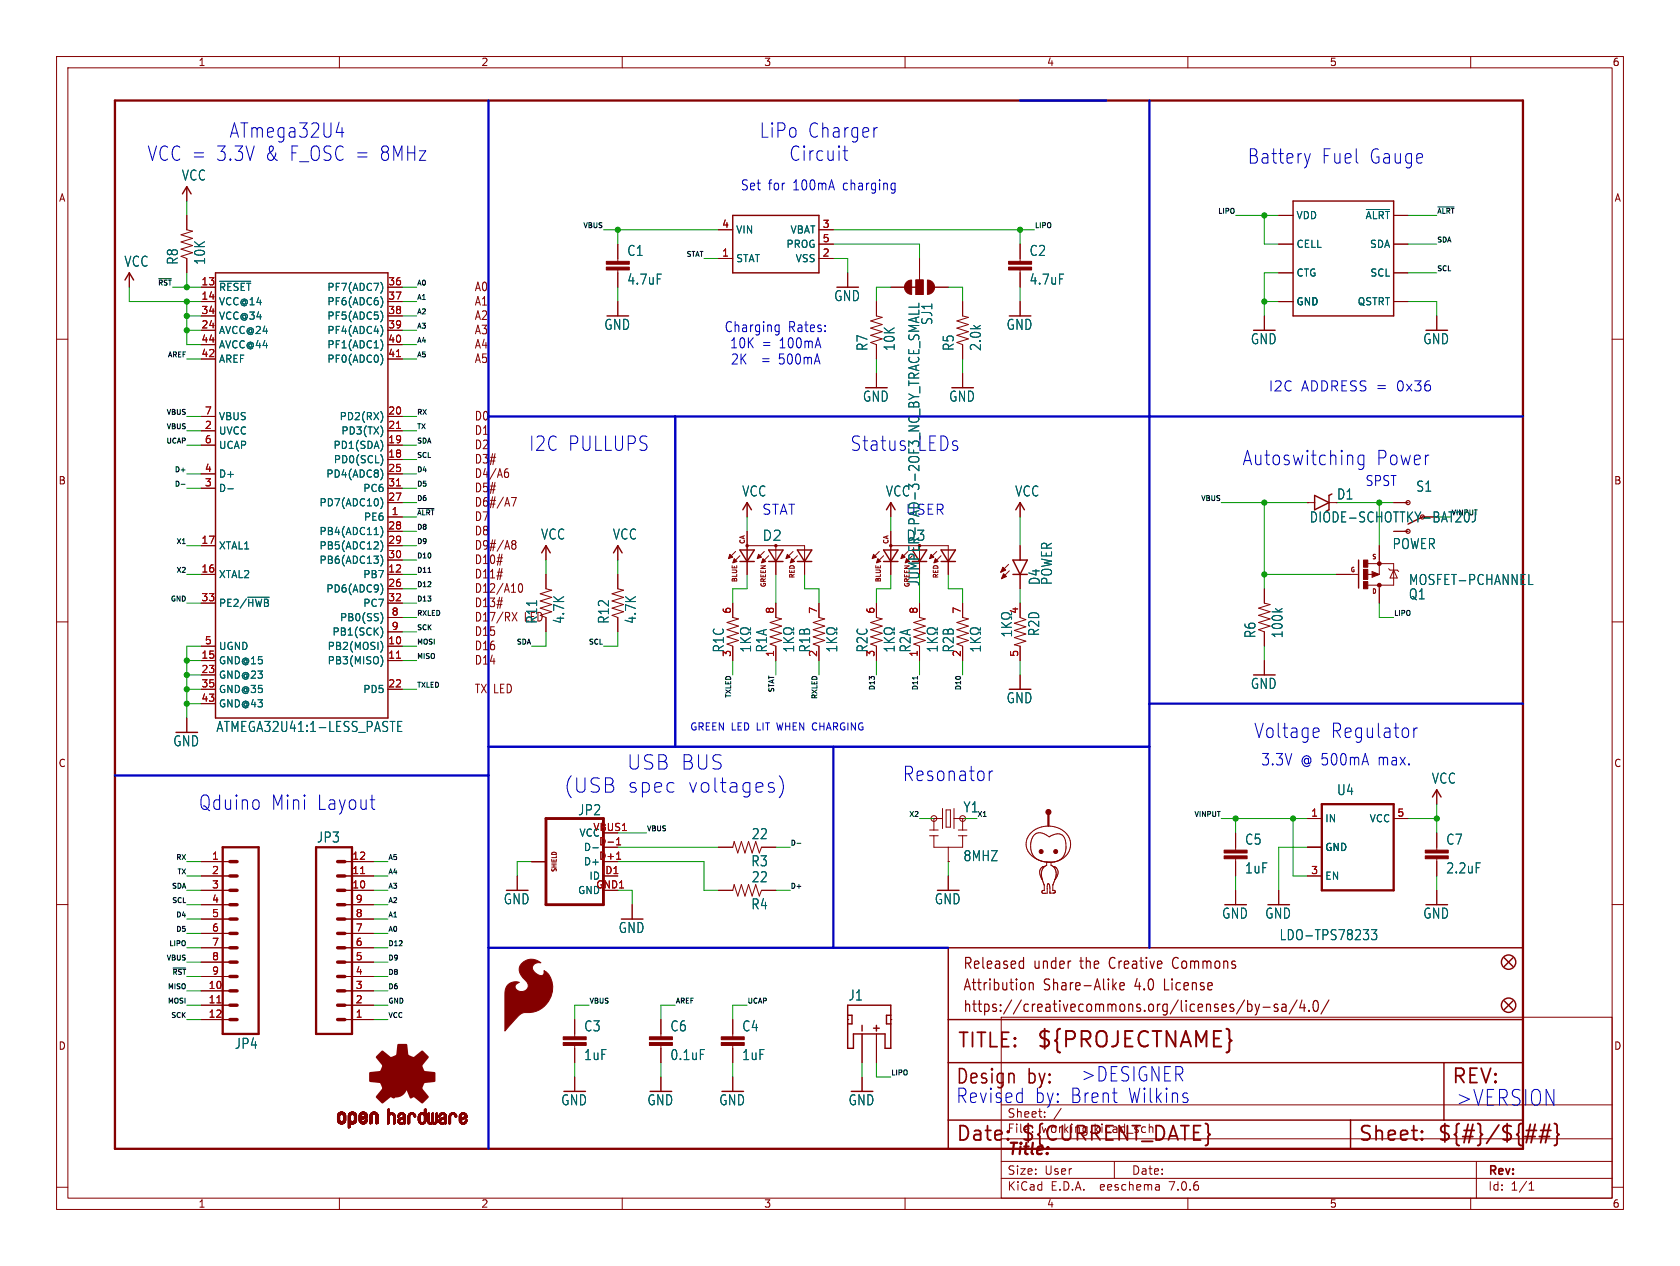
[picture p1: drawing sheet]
<svg xmlns="http://www.w3.org/2000/svg" width="297mm" height="224mm" viewBox="0 0 297 224" stroke-linecap="round" stroke-linejoin="round" font-family="sans-serif">
<defs><g id="words">
<text font-size="3.9" fill="#0000c2" x="257.3" y="195.8">&gt;VERSION</text>
<text font-size="3.8" fill="#840000" x="183.1" y="185.7">${PROJECTNAME}</text>
<g font-size="3.5" fill="#0000c2">
<text x="26" y="28.7">VCC =</text>
<text x="38.2" y="28.7">3.3V &amp; F_OSC =</text>
<text x="40.5" y="24.6">ATmega32U4</text>
<text x="67.2" y="28.7">8MHz</text>
<text x="134.2" y="24.6">LiPo</text>
<text x="139.5" y="28.7">Circuit</text>
<text x="142.8" y="24.6">Charger</text>
<text x="220.5" y="29.2">Battery</text>
<text x="233.6" y="29.2">Fuel</text>
<text x="242.1" y="29.2">Gauge</text>
<text x="93.5" y="80">I2C PULLUPS</text>
<text x="150.3" y="80">Status</text>
<text x="219.6" y="82.5">Autoswitching</text>
<text x="243.3" y="82.5">Power</text>
<text x="221.7" y="130.8">Voltage</text>
<text x="235.3" y="130.8">Regulator</text>
<text x="110.8" y="136.4">USB BUS</text>
<text x="35.1" y="143.5">Qduino</text>
<text x="47.9" y="143.5">Mini</text>
<text x="56" y="143.5">Layout</text>
<text x="99.7" y="140.5">(USB</text>
<text x="110.9" y="140.5">spec</text>
<text x="121.5" y="140.5">voltages)</text>
<text x="159.6" y="138.4">Resonator</text>
<text x="191" y="191.5">&gt;DESIGNER</text>
<text x="168.9" y="195.3">Revised</text>
<text x="181.6" y="192.1">by:</text>
<text x="182.8" y="195.3">by: Brent</text>
<text x="199.3" y="195.3">Wilkins</text>
<text x="256.5" y="192.1">REV:</text>
</g>
<text font-size="3.5" fill="#006464" x="162.1" y="80">LEDs</text>
<g font-size="3.5" fill="#840000">
<text x="169.2" y="185.7">TITLE:</text>
<text x="168.9" y="192.1">Design</text>
<text x="168.9" y="202.2">Date:</text>
<text x="180.3" y="202.2">${CURRENT_DATE}</text>
<text x="240" y="202.2">Sheet:</text>
<text x="254" y="202.2">${#}/${##}</text>
</g>
<g font-size="2.8" fill="#0000c2">
<text x="222.9" y="135.6">3.3V</text>
<text x="229.9" y="135.6">@ 500mA</text>
<text x="243.7" y="135.6">max.</text>
</g>
<text font-size="2.8" fill="#840000" x="178" y="204.8">Title:</text>
<g font-size="2.7" fill="#840000">
<text x="170.2" y="171.7">Released</text>
<text x="182.7" y="171.7">under</text>
<text x="191.1" y="171.7">the</text>
<text x="196.5" y="171.7">Creative</text>
<text x="208" y="171.7">Commons</text>
<text x="170.2" y="175.5">Attribution</text>
<text x="170.2" y="179.3">https://creativecommons.org/licenses/by-sa/4.0/</text>
<text x="184.5" y="175.5">Share-Alike</text>
<text x="200.8" y="175.5">4.0</text>
<text x="206.2" y="175.5">License</text>
</g>
<g font-size="2.5" fill="#006464">
<text x="32.1" y="32.1">VCC</text>
<text x="21.9" y="47.4">VCC</text>
<text x="31.7" y="46.9" transform="rotate(-90 31.7 46.9)">R8</text>
<text x="36.5" y="46.9" transform="rotate(-90 36.5 46.9)">10K</text>
<text x="110.8" y="45.5">C1</text>
<text x="181.9" y="45.5">C2</text>
<text x="110.8" y="50.6">4.7uF</text>
<text x="147.4" y="53.5">GND</text>
<text x="181.9" y="50.6">4.7uF</text>
<text x="106.7" y="58.6">GND</text>
<text x="165" y="57.6" transform="rotate(-90 165 57.6)">SJ1</text>
<text x="177.9" y="58.6">GND</text>
<text x="153.6" y="62.2" transform="rotate(-90 153.6 62.2)">R7</text>
<text x="158.4" y="62.2" transform="rotate(-90 158.4 62.2)">10K</text>
<text x="168.8" y="62.2" transform="rotate(-90 168.8 62.2)">R5</text>
<text x="173.6" y="62.2" transform="rotate(-90 173.6 62.2)">2.0k</text>
<text x="221" y="61.1">GND</text>
<text x="251.5" y="61.1">GND</text>
<text x="152.5" y="71.3">GND</text>
<text x="167.7" y="71.3">GND</text>
<text x="131.1" y="88">VCC</text>
<text x="156.5" y="88">VCC</text>
<text x="179.4" y="88">VCC</text>
<text x="250.3" y="87.2">S1</text>
<text x="95.6" y="95.6">VCC</text>
<text x="108.3" y="95.6">VCC</text>
<text x="134.7" y="95.9">D2</text>
<text x="160" y="91.2">USER</text>
<text x="160.1" y="95.9">D3</text>
<text x="231.4" y="92.6">DIODE-SCHOTTKY-BAT20J</text>
<text x="246.1" y="97.3">POWER</text>
<text x="162.7" y="103.8" transform="rotate(-90 162.7 103.8)">JUMPER-PAD-3-2OF3_NC_BY_TRACE_SMALL</text>
<text x="184" y="103.6" transform="rotate(-90 184 103.6)">D4</text>
<text x="186.2" y="103.6" transform="rotate(-90 186.2 103.6)">POWER</text>
<text x="249" y="106.2">Q1</text>
<text x="249" y="103.7">MOSFET-PCHANNEL</text>
<text x="95.2" y="110.4" transform="rotate(-90 95.2 110.4)">R11</text>
<text x="100" y="110.4" transform="rotate(-90 100 110.4)">4.7K</text>
<text x="107.9" y="110.4" transform="rotate(-90 107.9 110.4)">R12</text>
<text x="112.7" y="110.4" transform="rotate(-90 112.7 110.4)">4.7K</text>
<text x="183.9" y="112.6" transform="rotate(-90 183.9 112.6)">R2D</text>
<text x="222.2" y="113" transform="rotate(-90 222.2 113)">R6</text>
<text x="227" y="113" transform="rotate(-90 227 113)">100k</text>
<text x="128.2" y="115.5" transform="rotate(-90 128.2 115.5)">R1C</text>
<text x="135.8" y="115.5" transform="rotate(-90 135.8 115.5)">R1A</text>
<text x="143.4" y="115.5" transform="rotate(-90 143.4 115.5)">R1B</text>
<text x="153.6" y="115.5" transform="rotate(-90 153.6 115.5)">R2C</text>
<text x="161.2" y="115.5" transform="rotate(-90 161.2 115.5)">R2A</text>
<text x="168.8" y="115.5" transform="rotate(-90 168.8 115.5)">R2B</text>
<text x="177.9" y="124.6">GND</text>
<text x="221" y="122.1">GND</text>
<text x="38.2" y="129.7">ATMEGA32U41:1-LESS_PASTE</text>
<text x="30.5" y="132.2">GND</text>
<text x="170.2" y="143.9">Y1</text>
<text x="236.3" y="140.9">U4</text>
<text x="253" y="138.8">VCC</text>
<text x="55.9" y="149.2">JP3</text>
<text x="102.1" y="144.4">JP2</text>
<text x="132.8" y="148.6">22</text>
<text x="220" y="149.6">C5</text>
<text x="255.6" y="149.6">C7</text>
<text x="132.7" y="153.4">R3</text>
<text x="170.2" y="152.5">8MHZ</text>
<text x="220" y="154.7">1uF</text>
<text x="255.6" y="154.7">2.2uF</text>
<text x="89" y="160.2">GND</text>
<text x="132.7" y="161.1">R4</text>
<text x="132.8" y="156.3">22</text>
<text x="165.2" y="160.2">GND</text>
<text x="109.3" y="165.2">GND</text>
<text x="216" y="162.7">GND</text>
<text x="223.6" y="162.7">GND</text>
<text x="226.1" y="166.5">LDO-TPS78233</text>
<text x="251.5" y="162.7">GND</text>
<text x="149.9" y="177.2">J1</text>
<text x="41.4" y="185.7">JP4</text>
<text x="103.2" y="182.6">C3</text>
<text x="118.4" y="182.6">C6</text>
<text x="131.1" y="182.6">C4</text>
<text x="103.2" y="187.7">1uF</text>
<text x="118.4" y="187.7">0.1uF</text>
<text x="131.1" y="187.7">1uF</text>
<text x="99.1" y="195.7">GND</text>
<text x="114.4" y="195.7">GND</text>
<text x="127.1" y="195.7">GND</text>
<text x="149.9" y="195.7">GND</text>
</g>
<g font-size="2.5" fill="#0000c2">
<text x="130.9" y="33.9">Set</text>
<text x="135.8" y="33.9">for</text>
<text x="140.3" y="33.9">100mA</text>
<text x="149.2" y="33.9">charging</text>
<text x="128" y="59">Charging</text>
<text x="139.3" y="59">Rates:</text>
<text x="129" y="61.8">10K</text>
<text x="129.1" y="64.7">2K</text>
<text x="134.7" y="61.8">=</text>
<text x="134.7" y="64.7">=</text>
<text x="137.9" y="61.8">100mA</text>
<text x="137.9" y="64.7">500mA</text>
<text x="224.2" y="69.4">I2C</text>
<text x="230" y="69.4">ADDRESS =</text>
<text x="247" y="69.4">0x36</text>
<text x="241.3" y="86.1">SPST</text>
<text x="134.6" y="91.2">STAT</text>
</g>
<text font-size="2.5" fill="#840000" x="236.3" y="88.6">D1</text>
<g font-size="2.1" fill="#840000">
<text x="83.8" y="51.7">A0</text>
<text x="83.8" y="54.3">A1</text>
<text x="83.8" y="56.8">A2</text>
<text x="83.8" y="59.4">A3</text>
<text x="83.8" y="61.9">A4</text>
<text x="83.8" y="64.4">A5</text>
<text x="83.8" y="74.6">D0</text>
<text x="83.8" y="77.1">D1</text>
<text x="83.8" y="79.7">D2</text>
<text x="83.8" y="82.2">D3#</text>
<text x="83.8" y="84.8">D4/A6</text>
<text x="83.8" y="87.3">D5#</text>
<text x="83.8" y="89.8">D6#/A7</text>
<text x="83.8" y="92.4">D7</text>
<text x="83.8" y="94.9">D8</text>
<text x="83.8" y="100">D10#</text>
<text x="83.8" y="97.5">D9#/A8</text>
<text x="83.8" y="102.5">D11#</text>
<text x="83.8" y="105.1">D12/A10</text>
<text x="83.8" y="107.6">D13#</text>
<text x="83.8" y="112.7">D15</text>
<text x="83.8" y="110.2">D17/RX</text>
<text x="83.8" y="117.8">D14</text>
<text x="83.8" y="115.2">D16</text>
<text x="83.8" y="122.9">TX</text>
<text x="87.3" y="122.9">LED</text>
<text x="178" y="197.9">Sheet:</text>
<text x="178" y="200.6">File:</text>
<text x="184.1" y="200.6">working.kicad_sch</text>
<text x="178" y="208">Size:</text>
<text x="184.7" y="208">User</text>
<text x="200" y="208">Date:</text>
<text x="263" y="208.2">Rev:</text>
<text x="178" y="210.8">KiCad</text>
<text x="185.7" y="210.8">E.D.A.</text>
<text x="194.6" y="210.8">eeschema</text>
<text x="207" y="210.8">7.0.6</text>
<text x="263" y="210.8">Id:</text>
<text x="267.1" y="210.8">1/1</text>
</g>
<text font-size="2.1" fill="#006464" x="92.7" y="110.2">LED</text>
<g font-size="1.8" fill="#840000">
<text x="35" y="11.9">1</text>
<text x="85" y="11.9">2</text>
<text x="135" y="11.9">3</text>
<text x="185" y="11.9">4</text>
<text x="235" y="11.9">5</text>
<text x="285" y="11.9">6</text>
<text x="10.3" y="35.9">A</text>
<text x="285.3" y="35.9">A</text>
<text x="10.3" y="85.9">B</text>
<text x="285.3" y="85.9">B</text>
<text x="10.3" y="135.9">C</text>
<text x="285.3" y="135.9">C</text>
<text x="10.3" y="185.9">D</text>
<text x="285.3" y="185.9">D</text>
<text x="35" y="213.8">1</text>
<text x="85" y="213.8">2</text>
<text x="135" y="213.8">3</text>
<text x="185" y="213.8">4</text>
<text x="235" y="213.8">5</text>
<text x="285" y="213.8">6</text>
</g>
<g font-size="1.8" fill="#a90000">
<text x="127.6" y="40.4">4</text>
<text x="145.3" y="40.4">3</text>
<text x="127.6" y="45.5">1</text>
<text x="145.3" y="45.5">2</text>
<text x="145.3" y="42.9">5</text>
<text x="35.5" y="50.5">13</text>
<text x="35.5" y="53.1">14</text>
<text x="68.5" y="50.5">36</text>
<text x="68.5" y="53.1">37</text>
<text x="35.5" y="58.2">24</text>
<text x="35.5" y="55.6">34</text>
<text x="68.5" y="55.6">38</text>
<text x="68.5" y="58.2">39</text>
<text x="35.5" y="63.2">42</text>
<text x="35.5" y="60.7">44</text>
<text x="68.5" y="60.7">40</text>
<text x="68.5" y="63.2">41</text>
<text x="36.1" y="75.9">2</text>
<text x="36.1" y="73.4">7</text>
<text x="68.5" y="73.4">20</text>
<text x="68.5" y="75.9">21</text>
<text x="36.1" y="83.6">4</text>
<text x="36.1" y="78.5">6</text>
<text x="68.5" y="81">18</text>
<text x="68.5" y="78.5">19</text>
<text x="68.5" y="83.6">25</text>
<text x="36.1" y="86.1">3</text>
<text x="68.5" y="88.6">27</text>
<text x="68.5" y="86.1">31</text>
<text x="68.5" y="93.7">28</text>
<text x="69.1" y="91.2">1</text>
<text x="35.5" y="101.3">16</text>
<text x="35.5" y="96.3">17</text>
<text x="68.5" y="101.3">12</text>
<text x="68.5" y="96.3">29</text>
<text x="68.5" y="98.8">30</text>
<text x="35.5" y="106.4">33</text>
<text x="68.5" y="103.9">26</text>
<text x="68.5" y="106.4">32</text>
<text x="69.1" y="109">8</text>
<text x="69.1" y="111.5">9</text>
<text x="129.3" y="108.7" transform="rotate(-90 129.3 108.7)">6</text>
<text x="136.9" y="108.7" transform="rotate(-90 136.9 108.7)">8</text>
<text x="144.5" y="108.7" transform="rotate(-90 144.5 108.7)">7</text>
<text x="154.7" y="108.7" transform="rotate(-90 154.7 108.7)">6</text>
<text x="162.3" y="108.7" transform="rotate(-90 162.3 108.7)">8</text>
<text x="169.9" y="108.7" transform="rotate(-90 169.9 108.7)">7</text>
<text x="180.1" y="108.7" transform="rotate(-90 180.1 108.7)">4</text>
<text x="35.5" y="116.6">15</text>
<text x="35.5" y="119.1">23</text>
<text x="36.1" y="114">5</text>
<text x="68.5" y="114">10</text>
<text x="68.5" y="116.6">11</text>
<text x="129.3" y="116.3" transform="rotate(-90 129.3 116.3)">3</text>
<text x="136.9" y="116.3" transform="rotate(-90 136.9 116.3)">1</text>
<text x="144.5" y="116.3" transform="rotate(-90 144.5 116.3)">2</text>
<text x="154.7" y="116.3" transform="rotate(-90 154.7 116.3)">3</text>
<text x="162.3" y="116.3" transform="rotate(-90 162.3 116.3)">1</text>
<text x="169.9" y="116.3" transform="rotate(-90 169.9 116.3)">2</text>
<text x="180.1" y="116.3" transform="rotate(-90 180.1 116.3)">5</text>
<text x="35.5" y="121.7">35</text>
<text x="35.5" y="124.2">43</text>
<text x="68.5" y="121.7">22</text>
<text x="104.8" y="147.1">VBUS1</text>
<text x="231.7" y="144.5">1</text>
<text x="246.9" y="144.5">5</text>
<text x="37.4" y="152.1">1</text>
<text x="37.4" y="154.7">2</text>
<text x="62.2" y="154.7">11</text>
<text x="62.2" y="152.1">12</text>
<text x="105.8" y="152.1">D+1</text>
<text x="106.3" y="154.7">ID1</text>
<text x="231.7" y="154.7">3</text>
<text x="37.4" y="157.2">3</text>
<text x="37.4" y="159.8">4</text>
<text x="62.2" y="157.2">10</text>
<text x="62.8" y="159.8">9</text>
<text x="102.1" y="158.3">GND</text>
<text x="105.3" y="157.2">GND1</text>
<text x="37.4" y="162.3">5</text>
<text x="37.4" y="164.8">6</text>
<text x="37.4" y="167.4">7</text>
<text x="62.8" y="167.4">6</text>
<text x="62.8" y="164.8">7</text>
<text x="62.8" y="162.3">8</text>
<text x="37.4" y="169.9">8</text>
<text x="37.4" y="172.5">9</text>
<text x="62.8" y="172.5">4</text>
<text x="62.8" y="169.9">5</text>
<text x="36.8" y="175">10</text>
<text x="36.8" y="177.5">11</text>
<text x="62.8" y="177.5">2</text>
<text x="62.8" y="175">3</text>
<text x="36.8" y="180.1">12</text>
<text x="62.8" y="180.1">1</text>
</g>
<g font-size="1.8" fill="#006464">
<text x="130" y="41.5">VIN</text>
<text x="139.7" y="41.5">VBAT</text>
<text x="229.1" y="39">VDD</text>
<text x="241.3" y="39">~{ALRT}</text>
<text x="130" y="46.6">STAT</text>
<text x="138.9" y="44">PROG</text>
<text x="140.6" y="46.6">VSS</text>
<text x="229.1" y="44">CELL</text>
<text x="242.1" y="44">SDA</text>
<text x="38.6" y="51.7">~{RESET}</text>
<text x="57.8" y="51.7">PF7(ADC7)</text>
<text x="229.1" y="49.1">CTG</text>
<text x="242.2" y="49.1">SCL</text>
<text x="38.6" y="54.2">VCC@14</text>
<text x="38.6" y="59.3">AVCC@24</text>
<text x="38.6" y="56.7">VCC@34</text>
<text x="57.8" y="54.2">PF6(ADC6)</text>
<text x="57.8" y="56.7">PF5(ADC5)</text>
<text x="57.8" y="59.3">PF4(ADC4)</text>
<text x="229.1" y="54.2">GND</text>
<text x="239.9" y="54.2">QSTRT</text>
<text x="38.6" y="64.4">AREF</text>
<text x="38.6" y="61.8">AVCC@44</text>
<text x="57.8" y="61.8">PF1(ADC1)</text>
<text x="57.8" y="64.4">PF0(ADC0)</text>
<text x="38.6" y="77.1">UVCC</text>
<text x="38.6" y="74.5">VBUS</text>
<text x="59.9" y="74.5">PD2(RX)</text>
<text x="60.2" y="77.1">PD3(TX)</text>
<text x="38.6" y="79.6">UCAP</text>
<text x="58.9" y="79.6">PD1(SDA)</text>
<text x="58.9" y="82.1">PD0(SCL)</text>
<text x="38.6" y="87.2">D-</text>
<text x="38.6" y="84.7">D+</text>
<text x="56.4" y="89.8">PD7(ADC10)</text>
<text x="57.6" y="84.7">PD4(ADC8)</text>
<text x="64.1" y="87.2">PC6</text>
<text x="56.4" y="94.8">PB4(ADC11)</text>
<text x="64.2" y="92.3">PE6</text>
<text x="38.6" y="97.4">XTAL1</text>
<text x="56.4" y="97.4">PB5(ADC12)</text>
<text x="56.4" y="99.9">PB6(ADC13)</text>
<text x="38.6" y="102.5">XTAL2</text>
<text x="38.6" y="107.5">PE2/~{HWB}</text>
<text x="57.6" y="105">PD6(ADC9)</text>
<text x="64.1" y="102.5">PB7</text>
<text x="64.1" y="107.5">PC7</text>
<text x="58.7" y="112.6">PB1(SCK)</text>
<text x="60" y="110.1">PB0(SS)</text>
<text x="38.6" y="117.7">GND@15</text>
<text x="38.6" y="115.2">UGND</text>
<text x="57.8" y="115.2">PB2(MOSI)</text>
<text x="57.8" y="117.7">PB3(MISO)</text>
<text x="38.6" y="120.2">GND@23</text>
<text x="38.6" y="122.8">GND@35</text>
<text x="38.6" y="125.3">GND@43</text>
<text x="64.1" y="122.8">PD5</text>
<text x="102.3" y="148.2">VCC</text>
<text x="105.8" y="149.6">D-1</text>
<text x="234.2" y="145.6">IN</text>
<text x="242" y="145.6">VCC</text>
<text x="103.1" y="153.3">D+</text>
<text x="103.1" y="150.7">D-</text>
<text x="104.1" y="155.8">ID</text>
<text x="234.2" y="150.7">GND</text>
<text x="234.2" y="155.8">EN</text>
</g>
<text font-size="1.8" fill="#0000c2" x="121.9" y="129.3">GREEN LED LIT WHEN CHARGING</text>
<g font-size="1.2" fill="#0f0f0f">
<text x="103" y="40.4">VBUS</text>
<text x="182.9" y="40.4">LIPO</text>
<text x="215.2" y="37.9">LIPO</text>
<text x="254" y="37.9">~{ALRT}</text>
<text x="121.2" y="45.5">STAT</text>
<text x="254" y="42.9">SDA</text>
<text x="27.8" y="50.6">~{RST}</text>
<text x="73.7" y="50.6">A0</text>
<text x="73.7" y="53.1">A1</text>
<text x="254" y="48">SCL</text>
<text x="73.7" y="58.2">A3</text>
<text x="73.7" y="55.6">A2</text>
<text x="29.5" y="63.3">AREF</text>
<text x="73.7" y="63.3">A5</text>
<text x="73.7" y="60.7">A4</text>
<text x="29.3" y="76">VBUS</text>
<text x="29.3" y="73.4">VBUS</text>
<text x="73.7" y="73.4">RX</text>
<text x="73.7" y="76">TX</text>
<text x="29.3" y="78.5">UCAP</text>
<text x="30.8" y="83.6">D+</text>
<text x="73.7" y="81">SCL</text>
<text x="73.7" y="83.6">D4</text>
<text x="73.7" y="78.5">SDA</text>
<text x="30.8" y="86.1">D-</text>
<text x="73.7" y="86.1">D5</text>
<text x="73.7" y="88.7">D6</text>
<text x="212.2" y="88.7">VBUS</text>
<text x="73.7" y="91.2">~{ALRT}</text>
<text x="73.7" y="93.7">D8</text>
<text x="31" y="96.3">X1</text>
<text x="31" y="101.4">X2</text>
<text x="73.7" y="101.4">D11</text>
<text x="73.7" y="96.3">D9</text>
<text x="73.7" y="98.8">D10</text>
<text x="30" y="106.4">GND</text>
<text x="73.7" y="103.9">D12</text>
<text x="73.7" y="106.4">D13</text>
<text x="73.7" y="109">RXLED</text>
<text x="73.7" y="111.5">SCK</text>
<text x="246.4" y="109">LIPO</text>
<text x="73.7" y="116.6">MISO</text>
<text x="73.7" y="114.1">MOSI</text>
<text x="91.2" y="114.1">SDA</text>
<text x="103.9" y="114.1">SCL</text>
<text x="73.7" y="121.7">TXLED</text>
<text x="129.3" y="123.6" transform="rotate(-90 129.3 123.6)">TXLED</text>
<text x="136.9" y="122.6" transform="rotate(-90 136.9 122.6)">STAT</text>
<text x="144.5" y="123.8" transform="rotate(-90 144.5 123.8)">RXLED</text>
<text x="154.7" y="122.2" transform="rotate(-90 154.7 122.2)">D13</text>
<text x="162.3" y="122.2" transform="rotate(-90 162.3 122.2)">D11</text>
<text x="169.9" y="122.2" transform="rotate(-90 169.9 122.2)">D10</text>
<text x="114.3" y="147.1">VBUS</text>
<text x="139.7" y="149.6">D-</text>
<text x="160.6" y="144.5">X2</text>
<text x="172.7" y="144.5">X1</text>
<text x="211" y="144.5">VINPUT</text>
<text x="31" y="152.2">RX</text>
<text x="31.2" y="154.7">TX</text>
<text x="68.6" y="154.7">A4</text>
<text x="68.6" y="152.2">A5</text>
<text x="30.2" y="157.2">SDA</text>
<text x="30.3" y="159.8">SCL</text>
<text x="68.6" y="159.8">A2</text>
<text x="68.6" y="157.2">A3</text>
<text x="139.7" y="157.2">D+</text>
<text x="29.8" y="167.4">LIPO</text>
<text x="31" y="164.9">D5</text>
<text x="31" y="162.3">D4</text>
<text x="68.6" y="162.3">A1</text>
<text x="68.6" y="164.9">A0</text>
<text x="68.6" y="167.4">D12</text>
<text x="29.3" y="169.9">VBUS</text>
<text x="30.3" y="172.5">~{RST}</text>
<text x="68.6" y="169.9">D9</text>
<text x="68.6" y="172.5">D8</text>
<text x="29.5" y="175">MISO</text>
<text x="29.5" y="177.6">MOSI</text>
<text x="68.6" y="177.6">GND</text>
<text x="68.6" y="175">D6</text>
<text x="104.1" y="177.6">VBUS</text>
<text x="119.4" y="177.6">AREF</text>
<text x="132.1" y="177.6">UCAP</text>
<text x="30.1" y="180.1">SCK</text>
<text x="68.6" y="180.1">VCC</text>
<text x="157.5" y="190.3">LIPO</text>
</g>
<text font-size="1.2" fill="#006464" x="256.5" y="91.2">VINPUT</text>
<g font-size="1.1" fill="#840000">
<text x="131.9" y="96.3" transform="rotate(-90 131.9 96.3)">CA</text>
<text x="157.3" y="96.3" transform="rotate(-90 157.3 96.3)">CA</text>
<text x="238.7" y="101.4">G</text>
<text x="242.5" y="99.1">S</text>
<text x="130.5" y="103.1" transform="rotate(-90 130.5 103.1)">BLUE</text>
<text x="135.6" y="104" transform="rotate(-90 135.6 104)">GREEN</text>
<text x="140.7" y="102.4" transform="rotate(-90 140.7 102.4)">RED</text>
<text x="155.9" y="103.1" transform="rotate(-90 155.9 103.1)">BLUE</text>
<text x="161" y="104" transform="rotate(-90 161 104)">GREEN</text>
<text x="166.1" y="102.4" transform="rotate(-90 166.1 102.4)">RED</text>
<text x="242.5" y="105.2">D</text>
<text x="98.6" y="154.4" transform="rotate(-90 98.6 154.4)">SHIELD</text>
</g>
</g></defs>
<g fill="none" stroke="#840000" stroke-width=".18">
<path d="M10 10h277v203.9h-277zM12 12h273v199.9h-273zM60 10v2M110 10v2M160 10v2M210 10v2M260 10v2M33 33v2.6M33 38.1v2.5l1 .3-2 .6 2 .7-2 .6 2 .6-2 .7 2 .6-2 .6 1 .4v2.6M226.1 38.1h2.5M246.4 38.1h2.5M10 60h2"/>
<path d="M22.9 48.3v2.5M35.6 53.3h2.5M35.6 50.8h2.5M35.6 58.4h2.5M35.6 55.9h2.5M68.6 53.3h2.5M68.6 50.8h2.5M68.6 58.4h2.5M68.6 55.9h2.5M109.2 43.2v3M109.2 47.8v3M109.2 53.3v2.6"/>
<path d="M127 45.7h2.5M127 40.6h2.5M144.8 43.2h2.5M144.8 45.7h2.5M144.8 40.6h2.5M149.9 48.3v2.5M154.9 53.3v2.6l1.1 .2-2.1 .7 2.1 .6-2.1 .6 2.1 .7-2.1 .6 2.1 .6-2.1 .7 1 .4v2.5M157.5 50.8h2.5M161.9 49.5h1.3v2.6h-1.3zM162.6 45.7v3.8M165.1 50.8h2.5M170.2 53.3v2.6l1 .2-2 .7 2 .6-2 .6 2 .7-2 .6 2 .6-2 .7 1 .4v2.5"/>
<path d="M180.3 43.2v3M180.3 47.8v3M180.3 53.3v2.6M223.5 55.9v2.5M226.1 48.3h2.5M226.1 43.2h2.5M226.1 53.3h2.5M246.4 48.3h2.5M246.4 43.2h2.5M246.4 53.3h2.5M254 55.9v2.5M285 60h2"/>
<path d="M35.6 78.7h2.5M35.6 76.2h2.5M35.6 73.7h2.5M35.6 61h2.5M35.6 63.5h2.5M68.6 78.7h2.5M68.6 76.2h2.5M68.6 73.7h2.5M68.6 61h2.5M68.6 63.5h2.5M154.9 66v2.6M170.2 66v2.6"/>
<path d="M35.6 96.5h2.5M35.6 83.8h2.5M35.6 86.4h2.5M68.6 88.9h2.5M68.6 94h2.5M68.6 96.5h2.5M68.6 91.4h2.5M68.6 81.3h2.5M68.6 83.8h2.5M68.6 86.4h2.5M68.6 99.1h2.5M87.9 98.7h1"/>
<path d="M89.4 83.5h.3l.2 .3v.5l-.5 .1M89.8 82.9l-.4 .1M90.4 88h.9l-.6 1.5M90.5 96l.2 .3M90.5 95.9l.2-.3 .4 .1 .1 .3-.2 .3M90.7 96.3h.3M90.7 96.3l-.2 .3M91 96.3l.2 .3-.1 .5h-.4l-.2-.2M96.5 96.5v2.6M109.2 96.5v2.6M130 97.5l-.8 .9M130.8 98.3l-.9 .9"/>
<path d="M132.1 96.5h10.1v5.1M132.1 88.9v2.5M132.1 94v7.6M135.1 97.5l-.9 .9M135.9 98.3l-.9 .9M137.2 96.5v5.1M140.2 97.5l-.9 .9M141 98.3l-.9 .9M155.4 97.5l-.8 .9M156.2 98.3l-.9 .9M157.5 96.5h10.1v5.1M157.5 88.9v2.5"/>
<path d="M157.5 94v7.6M160.5 97.5l-.9 .9M165.6 97.5l-.9 .9M166.4 98.3l-.9 .9M178.3 99.8l-1.4 1.4M180.3 88.9v2.5M180.3 96.5v2.6M231.1 88.9h.1M231.1 88.9h1.3M234.9 88.9h1.3M241.8 99.7h4.6v3.8h-4.6M243.8 96.5v5.1"/>
<path d="M246.4 88.9h2.5M246.4 94h2.5M10 110h2M35.6 101.6h2.5M35.6 114.3h2.5M35.6 116.8h2.5M35.6 119.4h2.5M35.6 106.7h2.5M68.6 101.6h2.5M68.6 114.3h2.5M68.6 116.8h2.5M68.6 104.1h2.5"/>
<path d="M68.6 106.7h2.5M68.6 109.2h2.5M68.6 111.8h2.5M87.9 101.2h1M87.9 106.3h1M90.5 108.3l.9 1.5M91.4 108.3l-.9 1.5M91.8 103.3l.3-.1a1.06 1.06 0 0 1 0 1.6h-.1a1.13 1.13 0 0 1-.2-1.5zM96.5 101.6v2.5l1 .3-2 .6 2 .7-2 .6 2 .6-2 .7 2 .6-2 .6M96.5 109.2v2.6M109.2 101.6v2.5l1 .3-2 .6 2 .7-2 .6 2 .6-2 .7 2 .6-2 .6 1 .4v2.6M129.5 106.7v2.5l1.1 .3-2.1 .6 2.1 .6-2.1 .7 2.1 .6-2.1 .6 2.1 .7-2.1 .6 1 .4v2.5"/>
<path d="M137.2 106.7v2.5l1 .3-2.1 .6 2.1 .6-2.1 .7 2.1 .6-2.1 .6 2.1 .7-2.1 .6 1.1 .4v2.5M144.8 106.7v2.5l1 .3-2 .6 2 .6-2 .7 2 .6-2 .6 2 .7-2 .6 1 .4v2.5M154.9 106.7v2.5l1.1 .3-2.1 .6 2.1 .6-2.1 .7 2.1 .6-2.1 .6 2.1 .7-2.1 .6 1 .4v2.5M162.6 106.7v2.5l1 .3-2.1 .6 2.1 .6-2.1 .7 2.1 .6-2.1 .6 2.1 .7-2.1 .6 1.1 .4v2.5M170.2 106.7v2.5l1 .3-2 .6 2 .6-2 .7 2 .6-2 .6 2 .7-2 .6 1 .4v2.5M178.4 101l-1.4 1.4M180.3 106.7v2.5l1.1 .4-2.1 .6 2.1 .7-2.1 .6 2.1 .6-2.1 .7 2.1 .6-2.1 .6 1 .3v2.5M180.3 101.6v2.5M180.3 119.4v2.5M223.5 104.1v2.6l1 .2-2 .7 2 .6-2 .6 2 .7-2 .6 2 .6-2 .7 1 .4v2.5M223.5 116.8v2.6M236.2 101.6h3.8"/>
<path d="M241.8 101.6h.9M242.6 101.1l1.2 .5-1.2 .5zM243.8 103.5v3.2M245.5 100.6l.2 .2h1.3l.3 .3M246.4 100.8l.6 1.4h-1.3zM285 110h2M33 127v2.5M35.6 121.9h2.5M35.6 124.5h2.5M68.6 121.9h2.5M254 139.7v2.5M10 160h2"/>
<path d="M35.6 157.5h5M35.6 154.9h5M35.6 152.4h5M61 157.5h5M61 154.9h5M61 152.4h5M91.4 154.9v2.6M94 152.4h2.5M106.7 149.9h2.5M127 157.5h2.5l.3-1 .6 2 .7-2 .6 2 .6-2 .7 2 .6-2 .6 2 .4-1h2.6M127 149.9h2.5l.3-1.1 .6 2.1 .7-2.1 .6 2.1 .6-2.1 .7 2.1 .6-2.1 .6 2.1 .4-1h2.6M164.3 147.8h1.6"/>
<path d="M164.3 146.8h1.6M165.1 144.8h.1M165.1 144.8h1.5M165.1 147.8v2.1h5.1v-2.1M165.1 144.8v2M166.6 143v3.6M167.3 143.3h.7v3h-.7zM167.6 152.4h.1M167.6 149.9v2.5M167.6 154.9v2.6M168.7 144.8h1.5M168.7 143v3.6"/>
<path d="M169.4 147.8h1.5M169.4 146.8h1.5M170.2 144.8h.1M170.2 144.8v2M182.3 147.3a4.3 4.3 0 0 1 6.8 1.1 3.3 3.3 0 0 1-3.5 4.1 4.1 4.1 0 0 1-4.2-2.9 2.74 2.74 0 0 1 .9-2.3zM182.9 147.6l.4-.2 .6-.1 .7 .2 .9 .5a2.32 2.32 0 0 1 2.3-.3 3.2 3.2 0 0 1 .6 2.9 2.47 2.47 0 0 1-2.8 1.9 3 3 0 0 1-3.2-1.7l-.2-.6a3.2 3.2 0 0 1 .7-2.6zM184.4 157.5h-.1M184.5 153.3h.1M184.6 157.5h-.2a.29 .29 0 0 0-.2 .4 .29 .29 0 0 0 .4 .1h.5l.1-1.5a.17 .17 0 0 1 .1-.2 .17 .17 0 0 1 .2 .2l.1 1.4M184.6 157.5h.1M184.6 156.6h.1M184.6 156.6v.9"/>
<path d="M184.7 153.2a1.12 1.12 0 0 0-.7 1.8l.3 .6M185.6 157.9v.1M185.7 158h.1M186.1 156.6v.9h.3M186.1 156.5v.1M186.2 153.3h.1M186.2 157.5h.1M186.2 153.3l-.4-.2v-.6h-.8v.6a1.85 1.85 0 0 0-.7 2.5l.3 1M186.2 153.3a1.13 1.13 0 0 1 .6 1.9l-.3 .4M186.2 153.3a2.24 2.24 0 0 1 .1 2.7l-.2 .5M186.4 157.5h.1M186.4 157.5l.1 .3"/>
<path d="M186.5 157.9l-.9 .1M186.5 157.9h.1M186.5 157.8v.1M186.5 157.8h.1M218.4 147.3v3.1M218.4 151.9v3M218.4 157.5v2.5M226.1 157.5v2.5M231.1 144.8h2.6M231.1 149.9h2.6M231.1 154.9h2.6M246.4 144.8h2.5"/>
<path d="M254 147.3v3.1M254 151.9v3M254 157.5v2.5M285 160h2M35.6 175.3h5M35.6 177.8h5M35.6 160h5M35.6 162.6h5M35.6 165.1h5M35.6 167.6h5M35.6 170.2h5M35.6 172.7h5"/>
<path d="M61 175.3h5M61 177.8h5M61 160h5M61 162.6h5M61 165.1h5M61 167.6h5M61 170.2h5M61 172.7h5M111.8 160v2.6M177 179.9h108v32h-108zM35.6 180.3h5M61 180.3h5"/>
<path d="M101.6 180.3v3.1M101.6 184.9v3.1M101.6 190.5v2.5M116.8 180.3v3.1M116.8 184.9v3.1M116.8 190.5v2.5M129.5 180.3v3.1M129.5 184.9v3.1M129.5 190.5v2.5M149.9 180.3h.1M152.4 182.9v5.1M152.4 190.5v2.5"/>
<path d="M154.9 182.9v5.1M157.5 180.3h.1M177 195.4h108M184.7 197.5v.1M187.6 196l-1.3 2M10 210h2M60 211.9v2M110 211.9v2M160 211.9v2M177 208.4h108M177 205.4h108M177 201.4h108"/>
<path d="M197 205.4v3M204.9 209.6l.1 .9M205 210.4l-.2 .1M205 209.9h-.2M210 211.9v2M260 211.9v2M261 205.4v6.5M270.3 210.5h.9M270.3 209.4l.4-.4v1.5M285 210h2"/>
<circle cx="165.1" cy="144.8" r=".51"/>
<circle cx="170.2" cy="144.8" r=".51"/>
</g>
<g fill="#840000" stroke="#840000" stroke-width=".18">
<path d="M185.2 143.6h.3v2.5h-.3z"/>
<path d="M107.2 47.2h4.1v.6h-4.1z"/>
<path d="M107.2 46.2h4.1v.5h-4.1z"/>
<path d="M241 99.1h.8v1.2h-.8z"/>
<path d="M241 100.7h.8v1.8h-.8z"/>
<path d="M241 102.9h.8v1.2h-.8z"/>
<path d="M177.3 100.3l.5 .5-.9 .4z"/>
<path d="M177.4 101.5l.5 .5-.9 .4z"/>
<path d="M92.2 170.4a2.45 2.45 0 0 1 3.4-.1 1.05 1.05 0 0 0-1.4 .6 1.05 1.05 0 0 0 .7 1.4 .75 .75 0 0 0 1.3-.2v-.4a3.8 3.8 0 0 1 .7 5.5 4.3 4.3 0 0 1-4.2 1.9 4.8 4.8 0 0 0-2.2 1.9l-1.2 1.4v-6.4a1.93 1.93 0 0 1 2.5-2.2 .81 .81 0 0 0-.7 .9 .81 .81 0 0 0 .9 .7 1.09 1.09 0 0 0 1.3-.6 1.09 1.09 0 0 0-.4-1.4 2.08 2.08 0 0 1-.7-3z"/>
<path d="M129 98l.5 .6-.7 .2z"/>
<path d="M129.8 98.8l.5 .5-.8 .3z"/>
<path d="M134.1 98l.5 .6-.7 .2z"/>
<path d="M134.9 98.8l.5 .5-.8 .3z"/>
<path d="M139.2 98l.5 .6-.8 .2z"/>
<path d="M140 98.8l.5 .5-.8 .3z"/>
<path d="M127.5 184.4h4.1v.5h-4.1z"/>
<path d="M127.5 183.4h4.1v.5h-4.1z"/>
<path d="M252 151.4h4v.5h-4z"/>
<path d="M252 150.4h4v.5h-4z"/>
<path d="M216.4 151.4h4.1v.5h-4.1z"/>
<path d="M216.4 150.4h4.1v.5h-4.1z"/>
<path d="M59.7 198.1h.3z"/>
<path d="M59.7 198l.3 .1z"/>
<path d="M59.7 198h.3z"/>
<path d="M59.7 197.9l.3 .1z"/>
<path d="M59.7 197.9h.3z"/>
<path d="M59.7 197.8l.3 .1z"/>
<path d="M59.7 197.8h.3z"/>
<path d="M59.7 197.7l.3 .1z"/>
<path d="M59.7 197.7h.3z"/>
<path d="M59.7 197.6l.3 .1z"/>
<path d="M59.7 197.6h.3z"/>
<path d="M59.7 197.5l.3 .1z"/>
<path d="M59.7 197.5h.3z"/>
<path d="M59.7 197.4l.3 .1z"/>
<path d="M59.7 197.4h.3z"/>
<path d="M59.7 198.2h.4z"/>
<path d="M59.7 198.1l.4 .1z"/>
<path d="M59.7 197.4h.4z"/>
<path d="M59.7 197.3l.4 .1z"/>
<path d="M59.7 197.3h.4z"/>
<path d="M59.7 198.3h.4z"/>
<path d="M59.7 198.2l.4 .1z"/>
<path d="M59.7 197.2l.4 .1z"/>
<path d="M59.7 197.2h.4z"/>
<path d="M59.7 198.3l.5 .1z"/>
<path d="M59.7 198.3h.5z"/>
<path d="M59.7 197.2h.5z"/>
<path d="M59.7 197.1l.5 .1z"/>
<path d="M59.7 197.1h.5z"/>
<path d="M59.7 198.4h.6z"/>
<path d="M59.7 198.4h.5z"/>
<path d="M59.7 197.1h.6z"/>
<path d="M59.7 198.4h1.3z"/>
<path d="M59.7 197.1h1.3z"/>
<path d="M59.8 198.5h1.2z"/>
<path d="M59.8 198.4l1.2 .1z"/>
<path d="M59.8 197l1.2 .1z"/>
<path d="M59.8 197h1.2z"/>
<path d="M59.8 196.9l1.2 .1z"/>
<path d="M59.8 198.5l1.2 .1z"/>
<path d="M59.8 196.9h1.2z"/>
<path d="M59.8 198.6h1.2z"/>
<path d="M59.8 198.6h1.1z"/>
<path d="M59.8 196.9h1.1z"/>
<path d="M59.9 198.6h1z"/>
<path d="M59.9 196.9h1z"/>
<path d="M59.9 198.6l1 .1z"/>
<path d="M59.9 196.8l1 .1z"/>
<path d="M59.9 198.7h1z"/>
<path d="M59.9 196.8h1z"/>
<path d="M60 198.7h.8z"/>
<path d="M60 196.8h.8z"/>
<path d="M60 196.8h.7z"/>
<path d="M60.1 198.7h.6z"/>
<path d="M60.1 198.7l.6 .1z"/>
<path d="M60.1 196.7l.6 .1z"/>
<path d="M60.1 198.8h.5z"/>
<path d="M60.1 196.7h.5z"/>
<path d="M60.2 196.7h.4z"/>
<path d="M60.2 198.8h.4z"/>
<path d="M60.2 196.7h.3z"/>
<path d="M60.3 198.8h.2z"/>
<path d="M60.3 196.7h.2z"/>
<path d="M60.4 197.1h.6z"/>
<path d="M60.5 198.4h.5z"/>
<path d="M60.5 197.1h.5z"/>
<path d="M60.5 198.4h.6z"/>
<path d="M60.5 197.1h.6z"/>
<path d="M60.6 197.1h.5z"/>
<path d="M60.6 198.4h.5z"/>
<path d="M60.6 198.3l.5 .1z"/>
<path d="M60.6 198.3h.5z"/>
<path d="M60.6 197.1l.5 .1z"/>
<path d="M60.6 197.2h.5z"/>
<path d="M60.7 197.2h.4z"/>
<path d="M60.7 198.3h.4z"/>
<path d="M60.7 197.2l.4 .1z"/>
<path d="M60.7 198.2l.4 .1z"/>
<path d="M60.7 198.2h.4z"/>
<path d="M60.7 197.3h.4z"/>
<path d="M60.7 198.1l.4 .1z"/>
<path d="M60.7 198.1h.4z"/>
<path d="M60.7 198l.4 .1z"/>
<path d="M60.7 198h.4z"/>
<path d="M60.7 197.9l.4 .1z"/>
<path d="M60.7 197.9h.4z"/>
<path d="M60.7 197.8l.4 .1z"/>
<path d="M60.7 197.8h.4z"/>
<path d="M60.7 197.7l.4 .1z"/>
<path d="M60.7 197.7h.4z"/>
<path d="M60.7 197.6l.4 .1z"/>
<path d="M60.7 197.6h.4z"/>
<path d="M60.7 197.5l.4 .1z"/>
<path d="M60.7 197.5h.4z"/>
<path d="M60.7 197.4l.4 .1z"/>
<path d="M60.7 197.4h.4z"/>
<path d="M60.7 197.3l.4 .1z"/>
<path d="M61.6 199.4l.2 .1z"/>
<path d="M61.6 199.4h.2z"/>
<path d="M61.6 199.4h.3z"/>
<path d="M61.6 199.3l.4 .1z"/>
<path d="M61.6 199.3h.4z"/>
<path d="M61.6 199.2l.4 .1z"/>
<path d="M61.6 199.2h.4z"/>
<path d="M61.6 199.1l.4 .1z"/>
<path d="M61.6 199.1h.4z"/>
<path d="M61.6 199l.4 .1z"/>
<path d="M61.6 199h.4z"/>
<path d="M61.6 198.9l.4 .1z"/>
<path d="M61.6 198.9h.4z"/>
<path d="M61.6 198.8l.4 .1z"/>
<path d="M61.6 198.8h.4z"/>
<path d="M61.6 198.7l1 .1z"/>
<path d="M61.6 198.7h1z"/>
<path d="M61.6 198.7h1.1z"/>
<path d="M61.6 198.7h1.2z"/>
<path d="M61.6 198.6l1.2 .1z"/>
<path d="M61.6 198.6h1.2z"/>
<path d="M61.6 198.6h1.3z"/>
<path d="M61.6 198.5l1.3 .1z"/>
<path d="M61.6 198.5h1.3z"/>
<path d="M61.6 198.4l1.3 .1z"/>
<path d="M61.6 198.4h1.4z"/>
<path d="M61.6 198.4h.6z"/>
<path d="M61.6 198.4h.5z"/>
<path d="M61.6 198.3l.5 .1z"/>
<path d="M61.6 198.3h.5z"/>
<path d="M61.6 198.3h.4z"/>
<path d="M61.6 198.2l.4 .1z"/>
<path d="M61.6 198.2h.4z"/>
<path d="M61.6 198.1l.4 .1z"/>
<path d="M61.6 198.1h.4z"/>
<path d="M61.6 198l.4 .1z"/>
<path d="M61.6 198h.4z"/>
<path d="M61.6 197.9l.4 .1z"/>
<path d="M61.6 197.9h.4z"/>
<path d="M61.6 197.8l.4 .1z"/>
<path d="M61.6 197.8h.4z"/>
<path d="M61.6 197.7l.4 .1z"/>
<path d="M61.6 197.7h.4z"/>
<path d="M61.6 197.6l.4 .1z"/>
<path d="M61.6 197.6h.4z"/>
<path d="M61.6 197.5l.4 .1z"/>
<path d="M61.6 197.5h.4z"/>
<path d="M61.6 197.4l.4 .1z"/>
<path d="M61.6 197.4h.4z"/>
<path d="M61.6 197.3l.4 .1z"/>
<path d="M61.6 197.3h.4z"/>
<path d="M61.6 199.5h.1z"/>
<path d="M61.6 199.5h.2z"/>
<path d="M61.6 197.2l.4 .1z"/>
<path d="M61.6 197.2h.4z"/>
<path d="M61.6 197.2h.5z"/>
<path d="M61.6 197.1l.5 .1z"/>
<path d="M61.6 197.1h.5z"/>
<path d="M61.6 197.1h.6z"/>
<path d="M61.7 197.1h.5z"/>
<path d="M61.7 197.1h1.3z"/>
<path d="M61.7 197l1.2 .1z"/>
<path d="M61.7 197h1.2z"/>
<path d="M61.7 196.9l1.2 .1z"/>
<path d="M61.7 196.9h1.2z"/>
<path d="M61.7 196.9h1.1z"/>
<path d="M61.8 196.9h1z"/>
<path d="M61.8 196.8l1 .1z"/>
<path d="M61.9 196.8h.9z"/>
<path d="M61.9 196.8h.8z"/>
<path d="M62 196.8h.6z"/>
<path d="M62 196.7l.6 .1z"/>
<path d="M62 198.8h.6z"/>
<path d="M62.1 196.7h.5z"/>
<path d="M62.1 198.8h.4z"/>
<path d="M62.1 196.7h.4z"/>
<path d="M62.2 198.8h.2z"/>
<path d="M62.2 196.7h.2z"/>
<path d="M62.4 197.1h.6z"/>
<path d="M62.4 198.4h.6z"/>
<path d="M62.5 198.4h.5z"/>
<path d="M62.5 197.1h.5z"/>
<path d="M62.5 198.3l.5 .1z"/>
<path d="M62.5 197.1l.5 .1z"/>
<path d="M62.5 198.3h.5z"/>
<path d="M62.5 197.2h.5z"/>
<path d="M62.6 198.3h.4z"/>
<path d="M62.6 197.2h.4z"/>
<path d="M62.6 197.2l.4 .1z"/>
<path d="M62.6 198.2l.4 .1z"/>
<path d="M62.6 197.3h.4z"/>
<path d="M62.6 198.2h.4z"/>
<path d="M62.6 198.1l.4 .1z"/>
<path d="M62.6 198.1h.4z"/>
<path d="M62.6 197.4h.4z"/>
<path d="M62.6 197.3l.4 .1z"/>
<path d="M62.7 198.1h.3z"/>
<path d="M62.7 198l.3 .1z"/>
<path d="M62.7 198h.3z"/>
<path d="M62.7 197.9l.3 .1z"/>
<path d="M62.7 197.9h.3z"/>
<path d="M62.7 197.8l.3 .1z"/>
<path d="M62.7 197.8h.3z"/>
<path d="M62.7 197.7l.3 .1z"/>
<path d="M62.7 197.7h.3z"/>
<path d="M62.7 197.6l.3 .1z"/>
<path d="M62.7 197.6h.3z"/>
<path d="M62.7 197.5l.3 .1z"/>
<path d="M62.7 197.5h.3z"/>
<path d="M62.7 197.4l.3 .1z"/>
<path d="M62.7 197.4h.3z"/>
<path d="M63.5 198.2h.4z"/>
<path d="M63.5 198.1l.4 .1z"/>
<path d="M63.5 198.1h.4z"/>
<path d="M63.5 198.1h.5z"/>
<path d="M63.5 198l.5 .1z"/>
<path d="M63.5 198h.5z"/>
<path d="M63.5 198h.6z"/>
<path d="M63.5 198h.7z"/>
<path d="M63.5 197.9l.7 .1z"/>
<path d="M63.5 197.9h.7z"/>
<path d="M63.5 197.9h.8z"/>
<path d="M63.5 197.9h.9z"/>
<path d="M63.5 197.8l.9 .1z"/>
<path d="M63.5 197.8h.9z"/>
<path d="M63.5 197.8h1z"/>
<path d="M63.5 197.8h1.1z"/>
<path d="M63.5 197.7l1.1 .1z"/>
<path d="M63.5 197.7h1.2z"/>
<path d="M63.5 197.7h1.3z"/>
<path d="M63.5 197.7h1.4z"/>
<path d="M63.5 197.6l1.4 .1z"/>
<path d="M63.5 197.6h1.4z"/>
<path d="M63.5 197.6h.4z"/>
<path d="M63.5 197.6h.3z"/>
<path d="M63.5 197.5l.3 .1z"/>
<path d="M63.5 197.5h.3z"/>
<path d="M63.5 197.4l.4 .1z"/>
<path d="M63.5 197.4h.4z"/>
<path d="M63.5 197.3l.4 .1z"/>
<path d="M63.5 197.3h.4z"/>
<path d="M63.5 198.3h.5z"/>
<path d="M63.5 198.3h.4z"/>
<path d="M63.5 198.2l.4 .1z"/>
<path d="M63.5 197.2l.4 .1z"/>
<path d="M63.5 197.2h.4z"/>
<path d="M63.5 197.2h.5z"/>
<path d="M63.5 198.4h.5z"/>
<path d="M63.5 198.3l.5 .1z"/>
<path d="M63.5 197.1l.5 .1z"/>
<path d="M63.5 198.4h.6z"/>
<path d="M63.5 197.1h.5z"/>
<path d="M63.5 197.1h.6z"/>
<path d="M63.6 198.4h.5z"/>
<path d="M63.6 197.1h.5z"/>
<path d="M63.6 198.4h1.3z"/>
<path d="M63.6 197.1h.6z"/>
<path d="M63.6 198.5h1.2z"/>
<path d="M63.6 198.4l1.2 .1z"/>
<path d="M63.6 197.1h1.3z"/>
<path d="M63.6 197l1.3 .1z"/>
<path d="M63.6 197h1.3z"/>
<path d="M63.6 197h1.2z"/>
<path d="M63.6 198.5l1.2 .1z"/>
<path d="M63.7 198.6h1.1z"/>
<path d="M63.7 196.9l1.1 .1z"/>
<path d="M63.7 196.9h1.1z"/>
<path d="M63.7 198.6h1z"/>
<path d="M63.7 196.9h1z"/>
<path d="M63.7 198.6l1 .1z"/>
<path d="M63.7 196.8l1 .1z"/>
<path d="M63.8 198.7h.9z"/>
<path d="M63.8 196.8h.9z"/>
<path d="M63.8 198.7h.8z"/>
<path d="M63.8 196.8h.8z"/>
<path d="M63.9 196.8h.7z"/>
<path d="M63.9 198.7h.7z"/>
<path d="M63.9 196.7l.6 .1z"/>
<path d="M63.9 198.7l.6 .1z"/>
<path d="M64 196.7h.5z"/>
<path d="M64 198.8h.5z"/>
<path d="M64 197.6h.9z"/>
<path d="M64 196.7h.4z"/>
<path d="M64 198.8h.4z"/>
<path d="M64.1 198.8h.3z"/>
<path d="M64.1 198.8h.2z"/>
<path d="M64.1 197.6h.8z"/>
<path d="M64.1 196.7h.3z"/>
<path d="M64.1 196.7h.2z"/>
<path d="M64.2 197.5l.7 .1z"/>
<path d="M64.2 197.5h.7z"/>
<path d="M64.3 197.5h.6z"/>
<path d="M64.3 197.1h.6z"/>
<path d="M64.3 198.4h.6z"/>
<path d="M64.4 197.4l.5 .1z"/>
<path d="M64.4 197.1h.5z"/>
<path d="M64.4 198.4h.5z"/>
<path d="M64.4 197.4h.5z"/>
<path d="M64.4 197.1l.5 .1z"/>
<path d="M64.4 198.3l.5 .1z"/>
<path d="M64.4 197.2h.5z"/>
<path d="M64.4 198.3h.5z"/>
<path d="M64.5 198.3h.4z"/>
<path d="M64.5 197.2h.4z"/>
<path d="M64.5 197.4h.4z"/>
<path d="M64.5 197.2l.4 .1z"/>
<path d="M64.5 197.3h.4z"/>
<path d="M64.5 198.2l.4 .1z"/>
<path d="M64.5 198.2h.4z"/>
<path d="M64.5 197.3l.4 .1z"/>
<path d="M64.6 198.1l.3 .1z"/>
<path d="M64.6 198.1h.3z"/>
<path d="M64.6 198l.3 .1z"/>
<path d="M64.6 198h.3z"/>
<path d="M64.7 198h.2z"/>
<path d="M64.7 197.9l.2 .1z"/>
<path d="M64.7 197.9h.2z"/>
<path d="M64.8 197.9h.1z"/>
<path d="M65.4 198.7h.3z"/>
<path d="M65.4 198.7h.4z"/>
<path d="M65.4 198.6l.4 .1z"/>
<path d="M65.4 198.6h.4z"/>
<path d="M65.4 198.5l.4 .1z"/>
<path d="M65.4 198.5h.4z"/>
<path d="M65.4 198.4l.4 .1z"/>
<path d="M65.4 198.4h.4z"/>
<path d="M65.4 198.3l.4 .1z"/>
<path d="M65.4 198.3h.4z"/>
<path d="M65.4 198.2l.4 .1z"/>
<path d="M65.4 198.2h.4z"/>
<path d="M65.4 198.1l.4 .1z"/>
<path d="M65.4 198.1h.4z"/>
<path d="M65.4 198l.4 .1z"/>
<path d="M65.4 198h.4z"/>
<path d="M65.4 197.9l.4 .1z"/>
<path d="M65.4 197.9h.4z"/>
<path d="M65.4 197.8l.4 .1z"/>
<path d="M65.4 197.8h.4z"/>
<path d="M65.4 197.7l.4 .1z"/>
<path d="M65.4 197.7h.4z"/>
<path d="M65.4 197.6l.4 .1z"/>
<path d="M65.4 197.6h.4z"/>
<path d="M65.4 197.5l.4 .1z"/>
<path d="M65.4 197.5h.4z"/>
<path d="M65.4 197.4l.4 .1z"/>
<path d="M65.4 197.4h.4z"/>
<path d="M65.4 198.7h.2z"/>
<path d="M65.4 197.3l.4 .1z"/>
<path d="M65.4 197.3h.4z"/>
<path d="M65.4 198.7l.2 .1z"/>
<path d="M65.4 198.8h.2z"/>
<path d="M65.4 197.2l.4 .1z"/>
<path d="M65.4 197.2h.5z"/>
<path d="M65.4 198.8h.1z"/>
<path d="M65.4 197.1l.5 .1z"/>
<path d="M65.4 197.1h.5z"/>
<path d="M65.4 197.1h.6z"/>
<path d="M65.5 197.1h.5z"/>
<path d="M65.5 197.1h.6z"/>
<path d="M65.5 197.1h1.3z"/>
<path d="M65.5 197l1.3 .1z"/>
<path d="M65.5 197h1.3z"/>
<path d="M65.5 197h1.2z"/>
<path d="M65.6 196.9l1.1 .1z"/>
<path d="M65.6 196.9h1.1z"/>
<path d="M65.6 196.9h1z"/>
<path d="M65.7 196.8l.9 .1z"/>
<path d="M65.7 196.8h.9z"/>
<path d="M65.7 196.8h.8z"/>
<path d="M65.8 196.8h.7z"/>
<path d="M65.8 196.7l.6 .1z"/>
<path d="M65.9 196.7h.5z"/>
<path d="M65.9 196.7h.4z"/>
<path d="M66 196.7h.3z"/>
<path d="M66 196.7h.2z"/>
<path d="M66.2 197.1h.6z"/>
<path d="M66.3 197.1h.5z"/>
<path d="M66.3 197.1l.5 .1z"/>
<path d="M66.4 197.2h.4z"/>
<path d="M66.4 197.2l.4 .1z"/>
<path d="M66.4 197.3h.4z"/>
<path d="M66.4 197.3h.5z"/>
<path d="M66.5 197.3h.4z"/>
<path d="M66.5 198.7h.2z"/>
<path d="M66.5 198.7h.3z"/>
<path d="M66.5 198.7h.4z"/>
<path d="M66.5 198.6l.4 .1z"/>
<path d="M66.5 198.6h.4z"/>
<path d="M66.5 198.5l.4 .1z"/>
<path d="M66.5 198.5h.4z"/>
<path d="M66.5 198.4l.4 .1z"/>
<path d="M66.5 198.4h.4z"/>
<path d="M66.5 198.3l.4 .1z"/>
<path d="M66.5 198.3h.4z"/>
<path d="M66.5 198.2l.4 .1z"/>
<path d="M66.5 198.2h.4z"/>
<path d="M66.5 198.1l.4 .1z"/>
<path d="M66.5 198.1h.4z"/>
<path d="M66.5 198l.4 .1z"/>
<path d="M66.5 198h.4z"/>
<path d="M66.5 197.9l.4 .1z"/>
<path d="M66.5 197.9h.4z"/>
<path d="M66.5 197.8l.4 .1z"/>
<path d="M66.5 197.8h.4z"/>
<path d="M66.5 197.7l.4 .1z"/>
<path d="M66.5 197.7h.4z"/>
<path d="M66.5 197.6l.4 .1z"/>
<path d="M66.5 197.6h.4z"/>
<path d="M66.5 197.5l.4 .1z"/>
<path d="M66.5 197.5h.4z"/>
<path d="M66.5 197.4l.4 .1z"/>
<path d="M66.5 197.4h.4z"/>
<path d="M66.5 197.3l.4 .1z"/>
<path d="M66.5 198.7l.2 .1z"/>
<path d="M66.5 198.8h.2z"/>
<path d="M66.5 198.8h.1z"/>
<path d="M68.5 198.8h.2z"/>
<path d="M68.5 196.3h.3z"/>
<path d="M68.5 198.8h.1z"/>
<path d="M68.5 198.7l.2 .1z"/>
<path d="M68.5 198.7h.3z"/>
<path d="M68.5 198.6l.3 .1z"/>
<path d="M68.5 198.6h.3z"/>
<path d="M68.5 198.5l.3 .1z"/>
<path d="M68.5 198.5h.3z"/>
<path d="M68.5 198.4l.3 .1z"/>
<path d="M68.5 198.4h.3z"/>
<path d="M68.5 198.3l.3 .1z"/>
<path d="M68.5 198.3h.3z"/>
<path d="M68.5 198.2l.3 .1z"/>
<path d="M68.5 198.2h.3z"/>
<path d="M68.5 198.1l.3 .1z"/>
<path d="M68.5 198.1h.3z"/>
<path d="M68.5 198l.3 .1z"/>
<path d="M68.5 198h.3z"/>
<path d="M68.5 197.9l.3 .1z"/>
<path d="M68.5 197.9h.3z"/>
<path d="M68.5 197.8l.3 .1z"/>
<path d="M68.5 197.8h.3z"/>
<path d="M68.5 197.7l.3 .1z"/>
<path d="M68.5 197.7h.3z"/>
<path d="M68.5 197.6l.3 .1z"/>
<path d="M68.5 197.6h.3z"/>
<path d="M68.5 197.5l.3 .1z"/>
<path d="M68.5 197.5h.3z"/>
<path d="M68.5 197.4l.3 .1z"/>
<path d="M68.5 197.4h.3z"/>
<path d="M68.5 197.3l.3 .1z"/>
<path d="M68.5 197.3h.3z"/>
<path d="M68.5 197.3h.4z"/>
<path d="M68.5 197.2l.4 .1z"/>
<path d="M68.5 197.2h.4z"/>
<path d="M68.5 197.2h.5z"/>
<path d="M68.5 197.1l.5 .1z"/>
<path d="M68.5 197.1h.6z"/>
<path d="M68.5 197.1h.7z"/>
<path d="M68.5 197.1h1.2z"/>
<path d="M68.5 197l1.2 .1z"/>
<path d="M68.5 197h1.2z"/>
<path d="M68.5 197h1.1z"/>
<path d="M68.5 196.9l1.1 .1z"/>
<path d="M68.5 196.9h1.1z"/>
<path d="M68.5 196.9h1z"/>
<path d="M68.5 196.9h.3z"/>
<path d="M68.5 196.8l.3 .1z"/>
<path d="M68.5 196.8h.3z"/>
<path d="M68.5 196.7l.3 .1z"/>
<path d="M68.5 196.7h.3z"/>
<path d="M68.5 196.6l.3 .1z"/>
<path d="M68.5 196.6h.3z"/>
<path d="M68.5 196.5l.3 .1z"/>
<path d="M68.5 196.5h.3z"/>
<path d="M68.5 196.4l.3 .1z"/>
<path d="M68.5 196.4h.3z"/>
<path d="M68.5 196.3l.3 .1z"/>
<path d="M68.5 196.2l.3 .1z"/>
<path d="M68.5 196.2h.3z"/>
<path d="M68.6 196.2h.2z"/>
<path d="M68.9 196.9h.6z"/>
<path d="M69 196.9h.4z"/>
<path d="M69 196.8l.4 .1z"/>
<path d="M69 196.8h.4z"/>
<path d="M69.1 196.8h.1z"/>
<path d="M69.2 197.1h.6z"/>
<path d="M69.3 197.1h.5z"/>
<path d="M69.4 197.1l.4 .1z"/>
<path d="M69.4 197.2h.4z"/>
<path d="M69.5 197.2h.3z"/>
<path d="M69.5 197.2l.3 .1z"/>
<path d="M69.5 197.3h.3z"/>
<path d="M69.5 197.3h.4z"/>
<path d="M69.6 197.3l.3 .1z"/>
<path d="M69.6 197.4h.3z"/>
<path d="M69.6 197.5h.3z"/>
<path d="M69.6 197.4l.3 .1z"/>
<path d="M69.6 198.8h.1z"/>
<path d="M69.6 198.8h.2z"/>
<path d="M69.6 198.7l.2 .1z"/>
<path d="M69.6 198.7h.2z"/>
<path d="M69.6 198.7h.3z"/>
<path d="M69.6 198.6l.3 .1z"/>
<path d="M69.6 198.6h.3z"/>
<path d="M69.6 198.5l.3 .1z"/>
<path d="M69.6 198.5h.3z"/>
<path d="M69.6 198.4l.3 .1z"/>
<path d="M69.6 198.4h.3z"/>
<path d="M69.6 198.3l.3 .1z"/>
<path d="M69.6 198.3h.3z"/>
<path d="M69.6 198.2l.3 .1z"/>
<path d="M69.6 198.2h.3z"/>
<path d="M69.6 198.1l.3 .1z"/>
<path d="M69.6 198.1h.3z"/>
<path d="M69.6 198l.3 .1z"/>
<path d="M69.6 198h.3z"/>
<path d="M69.6 197.9l.3 .1z"/>
<path d="M69.6 197.9h.3z"/>
<path d="M69.6 197.8l.3 .1z"/>
<path d="M69.6 197.8h.3z"/>
<path d="M69.6 197.7l.3 .1z"/>
<path d="M69.6 197.7h.3z"/>
<path d="M69.6 197.6l.3 .1z"/>
<path d="M69.6 197.6h.3z"/>
<path d="M69.6 197.5l.3 .1z"/>
<path d="M70.3 198.4h.3z"/>
<path d="M70.3 198.3l.3 .1z"/>
<path d="M70.3 198.3h.3z"/>
<path d="M70.3 198.2l.3 .1z"/>
<path d="M70.3 198.2h.3z"/>
<path d="M70.3 197.6h.2z"/>
<path d="M70.3 197.6h.3z"/>
<path d="M70.3 197.5l.3 .1z"/>
<path d="M70.3 197.5h.3z"/>
<path d="M70.3 198.4l.4 .1z"/>
<path d="M70.3 198.4h.4z"/>
<path d="M70.3 198.2h.4z"/>
<path d="M70.3 197.6h.1z"/>
<path d="M70.3 197.4l.3 .1z"/>
<path d="M70.3 197.4h.3z"/>
<path d="M70.4 198.5h.3z"/>
<path d="M70.4 198.1l.3 .1z"/>
<path d="M70.4 198.1h.3z"/>
<path d="M70.4 197.4h.2z"/>
<path d="M70.4 197.3l.3 .1z"/>
<path d="M70.4 197.3h.3z"/>
<path d="M70.4 198.5h.4z"/>
<path d="M70.4 198.1h.4z"/>
<path d="M70.4 198.1h.5z"/>
<path d="M70.4 198.6h.8z"/>
<path d="M70.4 198.5l.5 .1z"/>
<path d="M70.4 198l.5 .1z"/>
<path d="M70.4 197.2l.3 .1z"/>
<path d="M70.4 197.2h.3z"/>
<path d="M70.4 198h.5z"/>
<path d="M70.4 197.2h.4z"/>
<path d="M70.4 198h.6z"/>
<path d="M70.4 198h.7z"/>
<path d="M70.4 197.1l.4 .1z"/>
<path d="M70.4 197.1h.5z"/>
<path d="M70.5 198.6l.7 .1z"/>
<path d="M70.5 197.9l.6 .1z"/>
<path d="M70.5 197.1h.4z"/>
<path d="M70.5 197.1h.5z"/>
<path d="M70.5 198.7h.7z"/>
<path d="M70.5 197.9h.6z"/>
<path d="M70.5 197.1h1.1z"/>
<path d="M70.5 197.9h.7z"/>
<path d="M70.5 197.1h1z"/>
<path d="M70.5 197l1 .1z"/>
<path d="M70.5 197h1z"/>
<path d="M70.5 197.9h.8z"/>
<path d="M70.6 198.7h.6z"/>
<path d="M70.6 197.9h.7z"/>
<path d="M70.6 197h.9z"/>
<path d="M70.6 197h.8z"/>
<path d="M70.6 198.7l.6 .1z"/>
<path d="M70.6 197.8l1.1 .1z"/>
<path d="M70.6 196.9l.8 .1z"/>
<path d="M70.6 198.8h.6z"/>
<path d="M70.6 196.9h.8z"/>
<path d="M70.6 197.8h1.1z"/>
<path d="M70.7 198.8h.5z"/>
<path d="M70.7 196.9h.7z"/>
<path d="M70.7 197.8h1z"/>
<path d="M70.7 196.9h.6z"/>
<path d="M70.8 196.9h.5z"/>
<path d="M70.8 197.8h.9z"/>
<path d="M70.8 196.8l.5 .1z"/>
<path d="M70.8 196.8h.4z"/>
<path d="M70.9 197.7l.8 .1z"/>
<path d="M70.9 197.7h.8z"/>
<path d="M70.9 198.5l.3 .1z"/>
<path d="M71 196.8h.1z"/>
<path d="M71 198.5h.2z"/>
<path d="M71 197.7h.7z"/>
<path d="M71 197.1h.6z"/>
<path d="M71.1 197.7h.6z"/>
<path d="M71.1 197.1h.5z"/>
<path d="M71.1 197.6l.6 .1z"/>
<path d="M71.1 197.6h.6z"/>
<path d="M71.2 197.6h.5z"/>
<path d="M71.2 197.1l.4 .1z"/>
<path d="M71.2 197.2h.4z"/>
<path d="M71.3 197.6h.4z"/>
<path d="M71.3 197.2h.3z"/>
<path d="M71.3 197.2l.3 .1z"/>
<path d="M71.3 197.3h.3z"/>
<path d="M71.3 197.5l.4 .1z"/>
<path d="M71.3 197.3h.4z"/>
<path d="M71.3 197.9h.4z"/>
<path d="M71.3 197.5h.4z"/>
<path d="M71.4 197.5h.3z"/>
<path d="M71.4 197.3h.3z"/>
<path d="M71.4 197.9h.3z"/>
<path d="M71.4 197.4h.3z"/>
<path d="M71.4 197.3l.3 .1z"/>
<path d="M71.4 198.8h.1z"/>
<path d="M71.4 198.8h.2z"/>
<path d="M71.4 198.7l.2 .1z"/>
<path d="M71.4 198.7h.3z"/>
<path d="M71.4 198.6l.3 .1z"/>
<path d="M71.4 198.6h.3z"/>
<path d="M71.4 198.5l.3 .1z"/>
<path d="M71.4 198.5h.3z"/>
<path d="M71.4 198.4l.3 .1z"/>
<path d="M71.4 198.4h.3z"/>
<path d="M71.4 198.3l.3 .1z"/>
<path d="M71.4 198.3h.3z"/>
<path d="M71.4 198.2l.3 .1z"/>
<path d="M71.4 198.2h.3z"/>
<path d="M71.4 198.1l.3 .1z"/>
<path d="M71.4 198.1h.3z"/>
<path d="M71.4 198l.3 .1z"/>
<path d="M71.4 198h.3z"/>
<path d="M71.4 197.9l.3 .1z"/>
<path d="M71.4 197.4l.3 .1z"/>
<path d="M72.1 198.8h.1z"/>
<path d="M72.1 198.8h.2z"/>
<path d="M72.1 198.7l.3 .1z"/>
<path d="M72.1 198.7h.3z"/>
<path d="M72.1 198.6l.3 .1z"/>
<path d="M72.1 198.6h.3z"/>
<path d="M72.1 198.5l.3 .1z"/>
<path d="M72.1 198.5h.3z"/>
<path d="M72.1 198.4l.3 .1z"/>
<path d="M72.1 198.4h.3z"/>
<path d="M72.1 198.3l.3 .1z"/>
<path d="M72.1 198.3h.3z"/>
<path d="M72.1 198.2l.3 .1z"/>
<path d="M72.1 198.2h.3z"/>
<path d="M72.1 198.1l.3 .1z"/>
<path d="M72.1 198.1h.3z"/>
<path d="M72.1 198l.3 .1z"/>
<path d="M72.1 198h.3z"/>
<path d="M72.1 197.9l.3 .1z"/>
<path d="M72.1 197.9h.3z"/>
<path d="M72.1 197.8l.3 .1z"/>
<path d="M72.1 197.8h.3z"/>
<path d="M72.1 197.7l.3 .1z"/>
<path d="M72.1 197.7h.3z"/>
<path d="M72.1 197.6l.3 .1z"/>
<path d="M72.1 197.6h.3z"/>
<path d="M72.1 197.5l.3 .1z"/>
<path d="M72.1 197.5h.3z"/>
<path d="M72.1 197.4l.3 .1z"/>
<path d="M72.1 197.4h.3z"/>
<path d="M72.1 197.4h.4z"/>
<path d="M72.1 197.3l.4 .1z"/>
<path d="M72.2 197.3h.3z"/>
<path d="M72.2 197.2l.3 .1z"/>
<path d="M72.2 197.2h.3z"/>
<path d="M72.2 197.2h.4z"/>
<path d="M72.2 197.1l.4 .1z"/>
<path d="M72.2 197.1h.5z"/>
<path d="M72.2 197.1h.6z"/>
<path d="M72.3 197.1h.5z"/>
<path d="M72.3 197.1h1.1z"/>
<path d="M72.3 197.1h1z"/>
<path d="M72.3 197l1 .1z"/>
<path d="M72.3 197h1z"/>
<path d="M72.4 197h.9z"/>
<path d="M72.4 197h.8z"/>
<path d="M72.4 196.9l.8 .1z"/>
<path d="M72.4 196.9h.8z"/>
<path d="M72.5 196.9h.7z"/>
<path d="M72.5 196.9h.6z"/>
<path d="M72.6 196.9h.5z"/>
<path d="M72.6 196.8l.4 .1z"/>
<path d="M72.6 196.8h.4z"/>
<path d="M72.8 196.8h.1z"/>
<path d="M72.9 197.1h.5z"/>
<path d="M73 197.1h.4z"/>
<path d="M73 197.1l.4 .1z"/>
<path d="M73 197.2h.4z"/>
<path d="M73.1 197.2h.3z"/>
<path d="M73.1 197.2h.4z"/>
<path d="M73.1 197.2l.4 .1z"/>
<path d="M73.1 197.3h.4z"/>
<path d="M73.2 197.3h.3z"/>
<path d="M73.2 197.3l.3 .1z"/>
<path d="M73.2 197.4h.3z"/>
<path d="M73.2 197.5h.3z"/>
<path d="M73.2 197.4l.3 .1z"/>
<path d="M73.2 197.6h.2z"/>
<path d="M73.2 197.5l.2 .1z"/>
<path d="M73.2 197.5h.2z"/>
<path d="M73.9 198.2h.3z"/>
<path d="M73.9 198.1l.3 .1z"/>
<path d="M73.9 198.1h.3z"/>
<path d="M73.9 198l.3 .1z"/>
<path d="M73.9 198h.3z"/>
<path d="M73.9 197.9l.3 .1z"/>
<path d="M73.9 197.9h.3z"/>
<path d="M73.9 197.8l.3 .1z"/>
<path d="M73.9 197.8h.3z"/>
<path d="M73.9 197.7l.3 .1z"/>
<path d="M73.9 197.7h.3z"/>
<path d="M73.9 197.6l.3 .1z"/>
<path d="M73.9 197.6h.3z"/>
<path d="M73.9 197.5l.3 .1z"/>
<path d="M73.9 197.5h.3z"/>
<path d="M73.9 197.4l.3 .1z"/>
<path d="M73.9 197.4h.3z"/>
<path d="M74 198.3h.3z"/>
<path d="M74 198.3h.2z"/>
<path d="M74 198.2l.2 .1z"/>
<path d="M74 197.4h.2z"/>
<path d="M74 197.4h.3z"/>
<path d="M74 198.4h.3z"/>
<path d="M74 198.3l.3 .1z"/>
<path d="M74 197.3l.3 .1z"/>
<path d="M74 197.3h.3z"/>
<path d="M74 198.4h.4z"/>
<path d="M74 197.2l.3 .1z"/>
<path d="M74 198.5h.4z"/>
<path d="M74 198.4l.4 .1z"/>
<path d="M74 197.2h.4z"/>
<path d="M74 198.5h.5z"/>
<path d="M74 197.1l.5 .1z"/>
<path d="M74.1 198.5h.4z"/>
<path d="M74.1 197.1h.4z"/>
<path d="M74.1 198.6h1.1z"/>
<path d="M74.1 198.5l.5 .1z"/>
<path d="M74.1 197.1h.5z"/>
<path d="M74.1 197.1h1.2z"/>
<path d="M74.1 197l1.2 .1z"/>
<path d="M74.1 198.6h1z"/>
<path d="M74.1 197h1.2z"/>
<path d="M74.1 198.6l1 .1z"/>
<path d="M74.2 198.7h.9z"/>
<path d="M74.2 197h1.1z"/>
<path d="M74.2 196.9l1.1 .1z"/>
<path d="M74.2 198.7h.8z"/>
<path d="M74.2 196.9h1.1z"/>
<path d="M74.3 198.7h.7z"/>
<path d="M74.3 196.9h1z"/>
<path d="M74.3 198.7l.7 .1z"/>
<path d="M74.3 198.8h.7z"/>
<path d="M74.3 196.9h.6z"/>
<path d="M74.3 198.8h.6z"/>
<path d="M74.4 198.8h.5z"/>
<path d="M74.4 196.9h.5z"/>
<path d="M74.4 196.8l.5 .1z"/>
<path d="M74.4 198.8h.4z"/>
<path d="M74.4 196.8h.4z"/>
<path d="M74.6 196.8h.1z"/>
<path d="M74.7 197.1h.6z"/>
<path d="M74.7 198.5l.5 .1z"/>
<path d="M74.7 198.5h.5z"/>
<path d="M74.8 197.1h.5z"/>
<path d="M74.8 198.5h.4z"/>
<path d="M74.8 197.1l.5 .1z"/>
<path d="M74.8 197.2h.5z"/>
<path d="M74.9 198.5h.3z"/>
<path d="M74.9 198.5h.4z"/>
<path d="M74.9 197.2h.4z"/>
<path d="M74.9 198.4l.4 .1z"/>
<path d="M74.9 198.4h.4z"/>
<path d="M74.9 197.2l.4 .1z"/>
<path d="M74.9 197.3h.4z"/>
<path d="M75 198.4h.3z"/>
<path d="M75 197.3h.3z"/>
<path d="M75 196.9h.3z"/>
<path d="M75 198.3l.3 .1z"/>
<path d="M75 198.3h.3z"/>
<path d="M75 197.3l.3 .1z"/>
<path d="M75 198.2l.3 .1z"/>
<path d="M75 198.2h.3z"/>
<path d="M75 198.1h.3z"/>
<path d="M75 198l.3 .1z"/>
<path d="M75 198h.3z"/>
<path d="M75 197.9h.3z"/>
<path d="M75 197.8l.3 .1z"/>
<path d="M75 197.8h.3z"/>
<path d="M75 197.7h.3z"/>
<path d="M75 197.6h.3z"/>
<path d="M75 197.5h.3z"/>
<path d="M75 197.4l.3 .1z"/>
<path d="M75 197.4h.3z"/>
<path d="M75 196.8l.3 .1z"/>
<path d="M75 196.8h.3z"/>
<path d="M75 196.7h.3z"/>
<path d="M75 196.6h.3z"/>
<path d="M75 196.5h.3z"/>
<path d="M75 196.4l.3 .1z"/>
<path d="M75 196.4h.3z"/>
<path d="M75 196.3l.3 .1z"/>
<path d="M75 196.3h.3z"/>
<path d="M75 198.1l.3 .1z"/>
<path d="M75 197.9l.3 .1z"/>
<path d="M75 197.7l.3 .1z"/>
<path d="M75 197.6l.3 .1z"/>
<path d="M75 197.5l.3 .1z"/>
<path d="M75 196.7l.3 .1z"/>
<path d="M75 196.6l.3 .1z"/>
<path d="M75 196.5l.3 .1z"/>
<path d="M75 196.2l.3 .1z"/>
<path d="M75 196.2h.3z"/>
<path d="M75.1 196.2h.2z"/>
<path d="M75.2 196.2h.1z"/>
<path d="M75.6 198.3h.3z"/>
<path d="M75.6 198.2l.3 .1z"/>
<path d="M75.6 198.2h.3z"/>
<path d="M75.6 198.1l.3 .1z"/>
<path d="M75.6 198.1h.3z"/>
<path d="M75.6 198l.3 .1z"/>
<path d="M75.6 198h.3z"/>
<path d="M75.6 197.9l.3 .1z"/>
<path d="M75.6 197.9h.3z"/>
<path d="M75.6 197.8l.3 .1z"/>
<path d="M75.6 197.8h.3z"/>
<path d="M75.6 197.7l.3 .1z"/>
<path d="M75.6 197.7h.3z"/>
<path d="M75.6 197.6l.3 .1z"/>
<path d="M75.6 197.6h.3z"/>
<path d="M75.6 197.5l.3 .1z"/>
<path d="M75.6 197.5h.3z"/>
<path d="M75.6 197.4l.3 .1z"/>
<path d="M75.6 197.4h.3z"/>
<path d="M75.6 197.3l.3 .1z"/>
<path d="M75.6 197.3h.3z"/>
<path d="M75.6 197.2l.3 .1z"/>
<path d="M75.6 197.2h.3z"/>
<path d="M75.6 197.1l.3 .1z"/>
<path d="M75.6 197.1h.3z"/>
<path d="M75.6 197l.3 .1z"/>
<path d="M75.6 197h.3z"/>
<path d="M75.6 198.5h.3z"/>
<path d="M75.6 198.4l.3 .1z"/>
<path d="M75.6 198.4h.3z"/>
<path d="M75.6 198.3l.3 .1z"/>
<path d="M75.6 196.9l.3 .1z"/>
<path d="M75.6 198.5h.4z"/>
<path d="M75.6 196.9h.3z"/>
<path d="M75.6 198.5l1.6 .1z"/>
<path d="M75.6 198.6h1.6z"/>
<path d="M75.7 198.6h1.5z"/>
<path d="M75.7 196.9h.2z"/>
<path d="M75.7 198.7h1.5z"/>
<path d="M75.7 198.6l1.5 .1z"/>
<path d="M75.7 198.7h1.4z"/>
<path d="M75.8 198.7h1.3z"/>
<path d="M75.8 196.9h.1z"/>
<path d="M75.8 198.7l.6 .1z"/>
<path d="M75.8 198.8h.6z"/>
<path d="M75.8 198.8h.5z"/>
<path d="M75.9 198.8h.4z"/>
<path d="M76.1 198.5h.7z"/>
<path d="M76.2 198.5h.5z"/>
<path d="M76.2 198.5h.4z"/>
<path d="M76.3 198.5h.3z"/>
<path d="M76.3 198.4l.3 .1z"/>
<path d="M76.3 198.4h.3z"/>
<path d="M76.3 198.3l.3 .1z"/>
<path d="M76.3 198.3h.3z"/>
<path d="M76.3 198.2h.3z"/>
<path d="M76.3 198.1h.3z"/>
<path d="M76.3 198h.3z"/>
<path d="M76.3 197.9l.3 .1z"/>
<path d="M76.3 197.9h.3z"/>
<path d="M76.3 198.2l.3 .1z"/>
<path d="M76.3 198.1l.3 .1z"/>
<path d="M76.3 198l.3 .1z"/>
<path d="M76.3 197.8l.3 .1z"/>
<path d="M76.3 197.8h.3z"/>
<path d="M76.3 197.7l.3 .1z"/>
<path d="M76.3 197.7h.3z"/>
<path d="M76.3 197.6l.3 .1z"/>
<path d="M76.3 197.6h.3z"/>
<path d="M76.3 197.5l.3 .1z"/>
<path d="M76.3 197.5h.3z"/>
<path d="M76.3 197.4l.3 .1z"/>
<path d="M76.3 197.4h.3z"/>
<path d="M76.3 197.3l.3 .1z"/>
<path d="M76.3 197.3h.3z"/>
<path d="M76.3 197.2l.3 .1z"/>
<path d="M76.3 197.2h.3z"/>
<path d="M76.3 197.1l.3 .1z"/>
<path d="M76.3 197.1h.3z"/>
<path d="M76.3 197l.3 .1z"/>
<path d="M76.3 197h.3z"/>
<path d="M76.3 196.9l.3 .1z"/>
<path d="M76.3 196.9h.3z"/>
<path d="M76.4 196.9h.2z"/>
<path d="M76.4 198.7l.7 .1z"/>
<path d="M76.5 196.9h.1z"/>
<path d="M76.5 198.8h.6z"/>
<path d="M76.5 198.8h.5z"/>
<path d="M76.6 198.8h.4z"/>
<path d="M76.8 198.5h.5z"/>
<path d="M76.9 198.5h.4z"/>
<path d="M77 198.5h.3z"/>
<path d="M77 198.4l.3 .1z"/>
<path d="M77 198.4h.3z"/>
<path d="M77 198.3l.3 .1z"/>
<path d="M77 198.3h.3z"/>
<path d="M77 198.2l.3 .1z"/>
<path d="M77 198.2h.3z"/>
<path d="M77 198.1l.3 .1z"/>
<path d="M77 198.1h.3z"/>
<path d="M77 198l.3 .1z"/>
<path d="M77 198h.3z"/>
<path d="M77 197.9l.3 .1z"/>
<path d="M77 197.9h.3z"/>
<path d="M77 197.8l.3 .1z"/>
<path d="M77 197.8h.3z"/>
<path d="M77 197.7l.3 .1z"/>
<path d="M77 197.7h.3z"/>
<path d="M77 197.6l.3 .1z"/>
<path d="M77 197.6h.3z"/>
<path d="M77 197.5l.3 .1z"/>
<path d="M77 197.5h.3z"/>
<path d="M77 197.4l.3 .1z"/>
<path d="M77 197.4h.3z"/>
<path d="M77 197.3l.3 .1z"/>
<path d="M77 197.3h.3z"/>
<path d="M77 197.2l.3 .1z"/>
<path d="M77 197.2h.3z"/>
<path d="M77 197.1l.3 .1z"/>
<path d="M77 197.1h.3z"/>
<path d="M77 197l.3 .1z"/>
<path d="M77 197h.3z"/>
<path d="M77 196.9l.3 .1z"/>
<path d="M77 196.9h.3z"/>
<path d="M77.1 196.9h.2z"/>
<path d="M77.2 196.9h.1z"/>
<path d="M77.6 198.4h.3z"/>
<path d="M77.6 198.3l.3 .1z"/>
<path d="M77.6 198.3h.3z"/>
<path d="M77.6 198.2l.3 .1z"/>
<path d="M77.6 198.2h.3z"/>
<path d="M77.6 198.4l.3 .1z"/>
<path d="M77.6 197.6h.1z"/>
<path d="M77.6 197.6h.2z"/>
<path d="M77.6 197.5l.2 .1z"/>
<path d="M77.6 197.5h.2z"/>
<path d="M77.6 197.5h.3z"/>
<path d="M77.6 197.4l.3 .1z"/>
<path d="M77.6 197.4h.3z"/>
<path d="M77.6 198.5h.3z"/>
<path d="M77.6 198.1l.4 .1z"/>
<path d="M77.6 198.1h.4z"/>
<path d="M77.6 198.5h.4z"/>
<path d="M77.6 197.3l.3 .1z"/>
<path d="M77.6 197.3h.3z"/>
<path d="M77.6 198.5l.8 .1z"/>
<path d="M77.6 198.5h.5z"/>
<path d="M77.6 198.1h.5z"/>
<path d="M77.6 197.3h.4z"/>
<path d="M77.6 198.6h.8z"/>
<path d="M77.6 198l.5 .1z"/>
<path d="M77.6 198h.5z"/>
<path d="M77.6 197.2l.4 .1z"/>
<path d="M77.6 197.2h.4z"/>
<path d="M77.7 198.6h.7z"/>
<path d="M77.7 198h.5z"/>
<path d="M77.7 197.2h.3z"/>
<path d="M77.7 198h.6z"/>
<path d="M77.7 198.6h.8z"/>
<path d="M77.7 197.1l.4 .1z"/>
<path d="M77.7 197.1h.4z"/>
<path d="M77.7 197.9l.7 .1z"/>
<path d="M77.7 198.6l.8 .1z"/>
<path d="M77.7 197.9h.7z"/>
<path d="M77.7 197.1h.5z"/>
<path d="M77.7 198.7h.8z"/>
<path d="M77.7 197.1h1.1z"/>
<path d="M77.8 198.7h.7z"/>
<path d="M77.8 197.9h.6z"/>
<path d="M77.8 197l1 .1z"/>
<path d="M77.8 197h1z"/>
<path d="M77.8 197.9h.7z"/>
<path d="M77.8 197h.9z"/>
<path d="M77.8 197.9h.8z"/>
<path d="M77.8 198.7l.7 .1z"/>
<path d="M77.8 197.8l.8 .1z"/>
<path d="M77.9 196.9l.8 .1z"/>
<path d="M77.9 198.8h.6z"/>
<path d="M77.9 196.9h.8z"/>
<path d="M77.9 197.8h1z"/>
<path d="M77.9 196.9h.7z"/>
<path d="M77.9 198.8h.5z"/>
<path d="M78 198.8h.4z"/>
<path d="M78 197.8h.9z"/>
<path d="M78 196.9h.5z"/>
<path d="M78 196.8l.5 .1z"/>
<path d="M78.1 196.8h.3z"/>
<path d="M78.1 197.7l.8 .1z"/>
<path d="M78.1 197.7h.8z"/>
<path d="M78.2 197.7h.7z"/>
<path d="M78.2 196.8h.1z"/>
<path d="M78.2 198.5h.2z"/>
<path d="M78.3 197.7h.6z"/>
<path d="M78.3 197.1h.5z"/>
<path d="M78.4 197.6l.5 .1z"/>
<path d="M78.4 197.6h.5z"/>
<path d="M78.4 197.1h.4z"/>
<path d="M78.4 197.1l.4 .1z"/>
<path d="M78.5 197.6h.4z"/>
<path d="M78.5 197.2h.4z"/>
<path d="M78.6 197.2l.3 .1z"/>
<path d="M78.6 197.6h.3z"/>
<path d="M78.6 197.3h.3z"/>
<path d="M78.6 197.5l.3 .1z"/>
<path d="M78.6 197.5h.3z"/>
<path d="M78.6 197.8l.3 .1z"/>
<path d="M78.6 197.3l.3 .1z"/>
<path d="M78.6 197.9h.3z"/>
<path d="M78.6 197.4h.3z"/>
<path d="M78.7 198.8h.1z"/>
<path d="M78.7 198.7l.2 .1z"/>
<path d="M78.7 198.7h.2z"/>
<path d="M78.7 198.6l.2 .1z"/>
<path d="M78.7 198.6h.2z"/>
<path d="M78.7 198.5l.2 .1z"/>
<path d="M78.7 198.5h.2z"/>
<path d="M78.7 198.4l.2 .1z"/>
<path d="M78.7 198.4h.2z"/>
<path d="M78.7 198.3l.2 .1z"/>
<path d="M78.7 198.3h.2z"/>
<path d="M78.7 198.2l.2 .1z"/>
<path d="M78.7 198.2h.2z"/>
<path d="M78.7 198.1l.2 .1z"/>
<path d="M78.7 198.1h.2z"/>
<path d="M78.7 198l.2 .1z"/>
<path d="M78.7 198h.2z"/>
<path d="M78.7 197.9l.2 .1z"/>
<path d="M78.7 197.9h.2z"/>
<path d="M78.7 197.5h.2z"/>
<path d="M78.7 197.4l.2 .1z"/>
<path d="M78.7 197.4h.2z"/>
<path d="M79.4 198.8h.1z"/>
<path d="M79.4 198.8h.2z"/>
<path d="M79.4 198.7l.2 .1z"/>
<path d="M79.4 198.7h.2z"/>
<path d="M79.4 198.7h.3z"/>
<path d="M79.4 198.6l.3 .1z"/>
<path d="M79.4 198.6h.3z"/>
<path d="M79.4 198.5l.3 .1z"/>
<path d="M79.4 198.5h.3z"/>
<path d="M79.4 198.4l.3 .1z"/>
<path d="M79.4 198.4h.3z"/>
<path d="M79.4 198.3l.3 .1z"/>
<path d="M79.4 198.3h.3z"/>
<path d="M79.4 198.2l.3 .1z"/>
<path d="M79.4 198.2h.3z"/>
<path d="M79.4 198.1l.3 .1z"/>
<path d="M79.4 198.1h.3z"/>
<path d="M79.4 198l.3 .1z"/>
<path d="M79.4 198h.3z"/>
<path d="M79.4 197.9l.3 .1z"/>
<path d="M79.4 197.9h.3z"/>
<path d="M79.4 197.8l.3 .1z"/>
<path d="M79.4 197.8h.3z"/>
<path d="M79.4 197.7l.3 .1z"/>
<path d="M79.4 197.7h.3z"/>
<path d="M79.4 197.6l.3 .1z"/>
<path d="M79.4 197.6h.3z"/>
<path d="M79.4 197.5l.3 .1z"/>
<path d="M79.4 197.5h.3z"/>
<path d="M79.4 197.4l.3 .1z"/>
<path d="M79.4 197.4h.3z"/>
<path d="M79.4 197.3l.3 .1z"/>
<path d="M79.4 197.3h.3z"/>
<path d="M79.4 197.3h.4z"/>
<path d="M79.4 197.2l.4 .1z"/>
<path d="M79.4 197.2h.4z"/>
<path d="M79.5 197.2h.3z"/>
<path d="M79.5 197.2h.4z"/>
<path d="M79.5 197.1l.4 .1z"/>
<path d="M79.5 197.1h.4z"/>
<path d="M79.5 197.1h.5z"/>
<path d="M79.5 197.1h1.1z"/>
<path d="M79.6 197l1 .1z"/>
<path d="M79.6 197h1z"/>
<path d="M79.6 197h.9z"/>
<path d="M79.7 196.9l.8 .1z"/>
<path d="M79.7 196.9h.8z"/>
<path d="M79.7 196.9h.7z"/>
<path d="M79.8 196.9h.6z"/>
<path d="M79.8 196.9h.5z"/>
<path d="M79.8 196.8l.5 .1z"/>
<path d="M79.9 196.8h.4z"/>
<path d="M80 196.8h.1z"/>
<path d="M80.1 197.1h.5z"/>
<path d="M80.1 197.1h.6z"/>
<path d="M80.2 197.1h.5z"/>
<path d="M80.3 197.1l.4 .1z"/>
<path d="M80.3 197.2h.4z"/>
<path d="M80.4 197.2l.3 .1z"/>
<path d="M80.4 197.3h.3z"/>
<path d="M80.4 197.4h.4z"/>
<path d="M80.4 197.3l.3 .1z"/>
<path d="M80.4 197.4l.4 .1z"/>
<path d="M80.5 197.6h.2z"/>
<path d="M80.5 197.5l.2 .1z"/>
<path d="M80.5 197.5h.2z"/>
<path d="M80.5 197.5h.3z"/>
<path d="M80.5 197.6h.1z"/>
<path d="M81.2 198.3h.3z"/>
<path d="M81.2 198.2l.3 .1z"/>
<path d="M81.2 198.2h.3z"/>
<path d="M81.2 198.1l.3 .1z"/>
<path d="M81.2 198.1h.3z"/>
<path d="M81.2 198.1h.4z"/>
<path d="M81.2 198.1h.5z"/>
<path d="M81.2 198l.5 .1z"/>
<path d="M81.2 198h.6z"/>
<path d="M81.2 198h.7z"/>
<path d="M81.2 197.9l.7 .1z"/>
<path d="M81.2 197.9h.7z"/>
<path d="M81.2 197.9h.8z"/>
<path d="M81.2 197.9h.9z"/>
<path d="M81.2 197.8l.9 .1z"/>
<path d="M81.2 197.8h1z"/>
<path d="M81.2 197.8h1.1z"/>
<path d="M81.2 197.8h.4z"/>
<path d="M81.2 197.8h.3z"/>
<path d="M81.2 197.7l.3 .1z"/>
<path d="M81.2 197.7h.3z"/>
<path d="M81.2 197.6l.3 .1z"/>
<path d="M81.2 197.6h.3z"/>
<path d="M81.2 197.5l.3 .1z"/>
<path d="M81.2 197.5h.3z"/>
<path d="M81.2 197.4l.3 .1z"/>
<path d="M81.2 197.4h.3z"/>
<path d="M81.2 198.4h.3z"/>
<path d="M81.2 198.3l.3 .1z"/>
<path d="M81.2 197.3l.3 .1z"/>
<path d="M81.2 197.3h.3z"/>
<path d="M81.2 198.4h.4z"/>
<path d="M81.2 197.3h.4z"/>
<path d="M81.3 198.4l.3 .1z"/>
<path d="M81.3 198.4h.3z"/>
<path d="M81.3 197.2l.3 .1z"/>
<path d="M81.3 197.2h.3z"/>
<path d="M81.3 198.5h.4z"/>
<path d="M81.3 198.5h.3z"/>
<path d="M81.3 197.2h.4z"/>
<path d="M81.3 197.1l.4 .1z"/>
<path d="M81.3 198.5h.5z"/>
<path d="M81.3 197.1h.4z"/>
<path d="M81.3 197.1h.5z"/>
<path d="M81.3 198.5l.6 .1z"/>
<path d="M81.3 198.6h1.1z"/>
<path d="M81.3 197.1h1.1z"/>
<path d="M81.4 198.6h1z"/>
<path d="M81.4 197.1h1z"/>
<path d="M81.4 197l1 .1z"/>
<path d="M81.4 197h1z"/>
<path d="M81.4 198.6l1 .1z"/>
<path d="M81.4 198.7h.9z"/>
<path d="M81.4 197h.9z"/>
<path d="M81.5 198.7h.8z"/>
<path d="M81.5 197h.8z"/>
<path d="M81.5 196.9l.8 .1z"/>
<path d="M81.5 196.9h.8z"/>
<path d="M81.5 198.7l.7 .1z"/>
<path d="M81.5 196.9h.7z"/>
<path d="M81.6 198.8h.6z"/>
<path d="M81.6 196.9h.6z"/>
<path d="M81.6 197.8h.7z"/>
<path d="M81.6 196.9h.5z"/>
<path d="M81.6 198.8h.5z"/>
<path d="M81.6 197.8h.8z"/>
<path d="M81.6 196.8l.5 .1z"/>
<path d="M81.7 198.8h.4z"/>
<path d="M81.7 197.7l.7 .1z"/>
<path d="M81.7 196.8h.3z"/>
<path d="M81.7 197.7h.7z"/>
<path d="M81.7 197.7h.8z"/>
<path d="M81.8 197.7h.7z"/>
<path d="M81.8 196.8h.1z"/>
<path d="M81.9 197.7h.6z"/>
<path d="M81.9 197.6l.6 .1z"/>
<path d="M81.9 197.1h.5z"/>
<path d="M81.9 197.6h.7z"/>
<path d="M81.9 198.5l.5 .1z"/>
<path d="M81.9 197.1h.6z"/>
<path d="M82 197.6h.6z"/>
<path d="M82 197.1h.5z"/>
<path d="M82 198.5h.5z"/>
<path d="M82.1 197.1l.4 .1z"/>
<path d="M82.1 198.5h.4z"/>
<path d="M82.1 197.6h.5z"/>
<path d="M82.1 197.2h.4z"/>
<path d="M82.1 197.5l.5 .1z"/>
<path d="M82.1 198.4l.4 .1z"/>
<path d="M82.1 197.5h.5z"/>
<path d="M82.2 198.4h.3z"/>
<path d="M82.2 197.5h.4z"/>
<path d="M82.2 197.2l.3 .1z"/>
<path d="M82.2 197.3h.3z"/>
<path d="M82.2 198.3l.3 .1z"/>
<path d="M82.2 198.3h.3z"/>
<path d="M82.2 197.4h.3z"/>
<path d="M82.2 197.3l.3 .1z"/>
<path d="M82.3 198.3h.2z"/>
<path d="M82.3 197.5h.3z"/>
<path d="M82.3 197.4h.2z"/>
<path d="M82.3 198.3h.3z"/>
<path d="M82.3 197.4h.3z"/>
<path d="M82.3 198.2l.3 .1z"/>
<path d="M82.3 198.2h.3z"/>
<path d="M82.3 197.4l.3 .1z"/>
<path d="M82.3 198.1l.3 .1z"/>
<path d="M82.3 198.1h.3z"/>
<path d="M82.4 198.1h.2z"/>
<path d="M82.5 198.1h.1z"/>
<path d="M154.4 98l.5 .6-.7 .2z"/>
<path d="M155.2 98.8l.5 .5-.8 .3z"/>
<path d="M159.5 98l.5 .6-.7 .2z"/>
<path d="M160.3 98.8l.5 .5-.8 .3z"/>
<path d="M164.6 98l.5 .6-.8 .2z"/>
<path d="M165.4 98.8l.5 .5-.8 .3z"/>
<path d="M99.6 184.4h4v.5h-4z"/>
<path d="M99.6 183.4h4v.5h-4z"/>
<path d="M114.8 184.4h4.1v.5h-4.1z"/>
<path d="M114.8 183.4h4.1v.5h-4.1z"/>
<path d="M160.3 49.9l.3-.3 .6-.1v2.6a1.27 1.27 0 0 1-1.2-.8 1.27 1.27 0 0 1 .3-1.4z"/>
<path d="M161.9 49.5h1.3v2.6h-1.3z"/>
<path d="M164 49.5a1.27 1.27 0 0 1 1.2 1.3 1.27 1.27 0 0 1-1.2 1.3z"/>
<path d="M178.3 47.2h4.1v.6h-4.1z"/>
<path d="M178.3 46.2h4.1v.5h-4.1z"/>
<circle cx="185.3" cy="143.6" r=".45"/>
<circle cx="184.1" cy="150.6" r=".35"/>
<circle cx="186.6" cy="150.6" r=".35"/>
<circle cx="243.8" cy="99.7" r=".33"/>
<circle cx="243.8" cy="103.5" r=".33"/>
</g>
<g fill="none" stroke="#840000" stroke-width=".25">
<path d="M32.3 34.3l.7-1.3 .8 1.3M129.5 38.1h15.3v10.2h-15.3zM228.6 35.6h17.8v20.3h-17.8zM22.1 49.5l.8-1.2 .7 1.2M38.1 48.3h30.5v78.7h-30.5zM160 50.8h2.6M95.8 97.8l.7-1.3 .8 1.3M108.5 97.8l.7-1.3 .8 1.3M130.8 99.3h2.5M130.8 97.3h2.5l-1.2 2zM131.3 90.2l.8-1.3 .7 1.3M135.9 99.3h2.5"/>
<path d="M135.9 97.3h2.5l-1.2 2zM141 99.3h2.5M141 97.3h2.5l-1.3 2zM156.2 99.3h2.5M156.2 97.3h2.5l-1.2 2zM156.7 90.2l.8-1.3 .7 1.3M166.4 99.3h2.5M166.4 97.3h2.5l-1.3 2zM179.1 99.1h2.5l-1.3 2.5zM179.6 90.2l.7-1.3 .8 1.3M232.4 87.6l2.5 1.3-2.5 1.3zM235.5 87.4l-.6 .2v2.6"/>
<path d="M240.2 99.1v4.9M179.1 101.6h2.5M253.2 141l.8-1.3 .8 1.3M149.9 177.8h7.6v7.6h-1v-2.5h-5.6v2.5h-1zM149.9 179.6h.7v1.5h-.7M157.5 179.6h-.8v1.5h.8M167.6 167.6h101.6v35.6h-101.6zM265.9 169.4l1.6 1.5M265.9 177l1.6 1.6M267.5 169.4l-1.6 1.5M267.5 177l-1.6 1.6M152.4 181.4v1"/>
<path d="M154.4 181.9h1M154.9 181.4v1M167.6 198.1h101.6M167.6 180.3h101.6M167.6 188h101.6M238.8 198.1v5.1M255.3 188v10.1"/>
<circle cx="132.1" cy="96.5" r=".18"/>
<circle cx="157.5" cy="96.5" r=".18"/>
<circle cx="266.7" cy="170.2" r="1.27"/>
<circle cx="266.7" cy="177.8" r="1.27"/>
</g>
<g fill="none" stroke="#006464" stroke-width=".18">
<path d="M241.5 37.1h4.1M38.8 49.8h5.5M67.4 50a1.49 1.49 0 0 1 0 1.8M67.4 52.5a1.49 1.49 0 0 1 0 1.8M67.4 55.1a1.49 1.49 0 0 1 0 1.8M67.4 57.6a1.49 1.49 0 0 1 0 1.8M160.7 55.6h1.7M160.7 54.3h1.7M161.9 56.2v.7M162.4 56.1l-1.7 .5 1.7 .5M67.4 60.1a1.49 1.49 0 0 1 0 1.9M67.4 62.7a1.49 1.49 0 0 1 0 1.8"/>
<path d="M67.5 73l.2 .6-.2 .9M67.6 75.9v.8M67.6 78.4v.9M40.3 86.5h.9M67.3 88a1.46 1.46 0 0 1 0 2M67.3 93.1a1.46 1.46 0 0 1 0 1.9M67.3 95.6a1.46 1.46 0 0 1 0 2M67.3 98.2a1.46 1.46 0 0 1 0 1.9M67.4 80.5a1.49 1.49 0 0 1 0 1.8M67.4 83a1.49 1.49 0 0 1 0 1.8M259.7 91.6l-.2 .6h-.4M260.8 90.5v1.3a.5 .5 0 0 1-.6 .5"/>
<path d="M43.8 105.6h3.8M67.4 113.5a1.49 1.49 0 0 1 0 1.8M67.4 103.3a1.49 1.49 0 0 1 0 1.8M67.4 108.4a1.49 1.49 0 0 1 0 1.8M67.4 110.9a1.47 1.47 0 0 1-.1 1.9M67.4 116a1.49 1.49 0 0 1 0 1.8M130.9 113.6h1.8M130.9 112.8l1 .8M132.7 114.7h-1.8l.5 .4M132.7 111v.4h-.4a.76 .76 0 0 0-.8-.4 .76 .76 0 0 0-.6 .8l.1 .2a.89 .89 0 0 0 1.3-.2h.4v.4M132.7 114.3v.8M132.7 112.8l-1 .6"/>
<path d="M138.5 113.6h1.8M138.5 112.8l1 .8M140.3 111v.4h-.3a.76 .76 0 0 0-.9-.4 .76 .76 0 0 0-.6 .8l.1 .2a.89 .89 0 0 0 1.4-.2h.3v.4M140.3 114.3v.8M140.3 114.7h-1.8l.5 .4M140.3 112.8l-1 .6M146.1 113.6h1.8M146.1 112.8l1.1 .8M147.9 114.7h-1.8l.6 .4M147.9 111v.4h-.3a.76 .76 0 0 0-.9-.4 .76 .76 0 0 0-.6 .8l.1 .2a.89 .89 0 0 0 1.4-.2h.3v.4M147.9 114.3v.8M147.9 112.8l-1 .6"/>
<path d="M156.3 113.6h1.8M156.3 112.8l1 .8M158.1 114.7h-1.8l.5 .4M158.1 111v.4h-.4a.76 .76 0 0 0-.8-.4 .76 .76 0 0 0-.6 .8l.1 .2a.89 .89 0 0 0 1.3-.2h.4v.4M158.1 114.3v.8M158.1 112.8l-1 .6M163.9 113.6h1.8M163.9 112.8l1 .8M165.7 114.7h-1.8l.5 .4M165.7 111v.4h-.3a.76 .76 0 0 0-.9-.4 .76 .76 0 0 0-.6 .8l.1 .2a.89 .89 0 0 0 1.4-.2h.3v.4M165.7 114.3v.8M165.7 112.8l-1 .6"/>
<path d="M171.5 113.6h1.8M171.5 112.8l1.1 .8M173.3 114.7h-1.8l.6 .4M173.3 111v.4h-.3a.76 .76 0 0 0-.9-.4 .76 .76 0 0 0-.6 .8l.1 .2a.89 .89 0 0 0 1.4-.2h.3v.4M173.3 114.3v.8M173.3 112.8l-1 .6M177 111h1.8M177 110.1l1.1 .9M178.2 108.4a.86 .86 0 0 0-1.2 .4 .55 .55 0 0 0 .6 .7 .74 .74 0 0 0 .9-.3M178.8 109.2v.3M178.8 111.6v.9M178.8 112h-1.8l.6 .5"/>
<path d="M178.8 110.1l-1 .6M270.3 103.4h.7M70.3 128.5h.5M71 127.6h-.7v1.8h.7M104.8 150h1M241 164.4h1l-.6 .7M241.9 165.3v.7M242.5 164.4h.9l-.5 .7a.41 .41 0 0 1 .5 .3l-.2 .7-.5 .1-.2-.2"/>
</g>
<g fill="none" stroke="#840000" stroke-width=".2">
<circle cx="248.9" cy="88.9" r=".36"/>
<circle cx="248.9" cy="94" r=".36"/>
</g>
<path d="M242.7 101.3l.9 .3-.9 .3v-.3h.3" fill="none" stroke="#840000" stroke-width=".3"/>
<path d="M20.3 17.8h248.9v185.4h-248.9zM39.4 149.9h6.3v33h-6.3zM55.9 149.9h6.3v33h-6.3zM233.7 142.2h12.7v15.3h-12.7z" fill="none" stroke="#840000" stroke-width=".41"/>
<g fill="none" stroke="#840000" stroke-width=".32">
<path d="M269.8 199.9h1.8M271.4 198.9l-.7 3.2M272.4 199.9h1.8M273.1 198.9l-.7 3.2M273.9 198.9l-.7 3.2M274.8 198.7l.3 .2 .2 .2v1.2l.3 .4-.3 .3v1.2l-.2 .3-.3 .1M178.2 201.4l.1 .1-.1 .1M251.4 201.4l.1 .1-.1 .1M251.4 201.4l-.1 .1 .1 .1M251.4 200.1v.2M251.4 201.4v.2M251.4 200.1l.1 .1-.1 .1"/>
<path d="M251.4 200.1l-.1 .1 .1 .1M269.6 201h1.8M272.1 201h1.8"/>
</g>
<g fill="none" stroke="#840000" stroke-width=".21">
<path d="M180.5 170l.4 .1M180.9 169.3v2M180.9 171.2l-.4 .1M181.2 174v.9M182 173.8v1.3M182 174a.4 .4 0 0 1 .6-.1l.1 1.2M196.9 174.4l.5 .7M197.4 173.8l-.7 .7M198 174.4l.8-.1-.1-.4-.5-.1-.2 .3 .1 .9 .1 .1 .5-.1M220 176.9l-1.4 2.5M220.6 177v1.9M220.6 177.7l.4-.1 .3 .4v.5l-.1 .3-.2 .1-.4-.1"/>
<path d="M221.9 177.6l.4 1.3M222.3 178.9l-.2 .5-.2 .1M222.7 177.6l-.4 1.3M223.3 178.2h1.2M225.9 177.7l-.4-.1a.34 .34 0 0 0-.3 .3 .34 .34 0 0 0 .3 .4h.2a.34 .34 0 0 1 .3 .3 .34 .34 0 0 1-.3 .3l-.4-.1M226.7 177.7l.1-.1 .5 .1 .1 1.2M227.4 178.1l-.6 .1a.4 .4 0 0 0-.2 .3 .4 .4 0 0 0 .2 .4l.6-.1M229.3 176.9l-1.4 2.5M230.2 176.9l-.4 1.4h1M230.6 177.6v1.3M231.4 178.7v.2M232.4 177.1a.37 .37 0 0 1 .4-.1 .37 .37 0 0 1 .2 .3l.1 .9a.71 .71 0 0 1-.4 .7h-.2a1.44 1.44 0 0 1-.1-1.8z"/>
<path d="M234.9 176.9l-1.4 2.5"/>
</g>
<path d="M66.6 187l1-1 1.4 1.2 1-.4 .2-.1 .2-1.9h1.4l.2 1.9 .9 .4 .3 .1 1.4-1.2 1 1-1.1 1.4 .3 .9 .1 .3 1.9 .2v1.4l-1.9 .2-.4 .9v.3l1.1 1.4-1 1-1.4-1.2-.6 .3-.8-2a1.79 1.79 0 0 1-2.8 1.5 1.79 1.79 0 0 1 .3-3.1l.2 .1a1.77 1.77 0 0 1 .9 1.5l-.8 2-.6-.3-1.4 1.2-1-1 1.2-1.4-.5-1.2-1.9-.2v-1.4l1.9-.2 .4-.9 .1-.3z" fill="#840000" stroke="#840000" stroke-width=".38"/>
<g fill="none" stroke="#840000" stroke-width=".61">
<path d="M40.6 152.4h1.3M40.6 154.9h1.3M40.6 157.5h1.3M59.7 152.4h1.3M59.7 154.9h1.3M59.7 157.5h1.3M40.6 160h1.3M40.6 162.6h1.3M40.6 165.1h1.3M40.6 167.6h1.3M40.6 170.2h1.3M40.6 172.7h1.3"/>
<path d="M40.6 175.3h1.3M40.6 177.8h1.3M59.7 160h1.3M59.7 162.6h1.3M59.7 165.1h1.3M59.7 167.6h1.3M59.7 170.2h1.3M59.7 172.7h1.3M59.7 175.3h1.3M59.7 177.8h1.3M40.6 180.3h1.3M59.7 180.3h1.3"/>
</g>
<path d="M70.1 75.8h.7M70.1 63.1h.7M70.1 85.9h.7M70.1 116.4h.7M63.7 154.5h.8M109 152h.7M109 149.4h.7M109 148.5l.4-.3v1.2M38.3 177.4h.8" fill="none" stroke="#a90000" stroke-width=".18"/>
<path d="M96.5 144.8h10.2v15.2h-10.2z" fill="none" stroke="#840000" stroke-width=".51"/>
<path d="M254.2 36.6h2.9M28.1 49.3h2.2M32 85.7h.7M73.8 89.9h2.9M75.7 101.2h.5M162.2 119.6v.6M140.9 149.2h.7M30.6 171.2h2.2" fill="none" stroke="#0f0f0f" stroke-width=".18"/>
<g fill="none" stroke="#0000c2" stroke-width=".18">
<path d="M59.4 23.4h1.4M60.5 22.6v1.7M149 26.7h.9M149.4 25.8v2.2l.1 .2 .4 .2M155.1 22.6l-.4 .1M157.8 32.4l.4 .1M158.2 32.4v1.4l-.3 .4M158.2 33.5l-.4 .1M231.6 27.2l-.5 1.7M137.2 58.6h.5M137.2 57.6h.5M137.7 57.5v1.4l-.3 .4"/>
<path d="M159.8 78.8l.3 .4M159.8 78l.2 .1M160.1 79.3l-.3 .4M241.1 80.5v2.1a.57 .57 0 0 1-.9 .3M241.1 80.6l-.6-.1-.4 .5v.7l.2 .4 .2 .1 .6-.1M136.8 139.4l.1 .2-.1 .4M137.8 137.2a2.91 2.91 0 0 1 0 3.9M174.9 136.4v1.7M175.5 136.4a.56 .56 0 0 0-.6 .5M232.9 128.8l.2 .1 .1 .5-1 .2M233.1 130.3l-.2 .2M249.9 128.8v1.7"/>
<path d="M250.6 128.8a.56 .56 0 0 0-.7 .4M65.5 141.5h.8M66.1 143.2h.2M196.7 193.3h.8M197.3 195h.2M209.9 194.3l.1 .2-.1 .4"/>
</g>
<path d="M86.4 17.8v185.4M180.3 17.8h15.3M203.2 17.8v149.8M86.4 73.7h182.8M119.4 73.7v58.4M20.3 137.2h66.1M86.4 132.1h116.8M147.3 132.1v35.5M203.2 124.5h66M86.4 167.6h81.2" fill="none" stroke="#0000c2" stroke-width=".41"/>
<g fill="none" stroke="#009600" stroke-width=".18">
<path d="M33 35.6v2.5M218.4 38.1h7.7M223.5 38.1v5.1h2.6M248.9 38.1h5.1M22.9 50.8v2.5h12.7M30.5 50.8h5.1M33 53.3v7.7h2.6M33 58.4h2.6M33 48.3v2.5M33 55.9h2.6M71.1 53.3h2.6M71.1 58.4h2.6"/>
<path d="M71.1 55.9h2.6M71.1 50.8h2.6M106.7 40.6h20.3M109.2 40.6v2.6M109.2 50.8v2.5M124.5 45.7h2.5M147.3 43.2h15.3v2.5M147.3 40.6h35.6M147.3 45.7h2.6v2.6M157.5 50.8h-2.6v2.5M167.6 50.8h2.6v2.5M180.3 40.6v2.6"/>
<path d="M180.3 50.8v2.5M223.5 53.3h2.6M226.1 48.3h-2.6v7.6M248.9 48.3h5.1M248.9 43.2h5.1M248.9 53.3h5.1v2.6M33 63.5h2.6M33 76.2h2.6M33 78.7h2.6M33 73.7h2.6M71.1 63.5h2.6M71.1 61h2.6"/>
<path d="M71.1 76.2h2.6M71.1 78.7h2.6M71.1 73.7h2.6M154.9 63.5v2.5M170.2 63.5v2.5M33 86.4h2.6M33 83.8h2.6M33 96.5h2.6M71.1 88.9h2.6M71.1 81.3h2.6M71.1 86.4h2.6M71.1 83.8h2.6"/>
<path d="M71.1 96.5h2.6M71.1 99.1h2.6M71.1 91.4h2.6M71.1 94h2.6M96.5 99.1v2.5M109.2 99.1v2.5M132.1 91.4v2.6M157.5 91.4v2.6M180.3 91.4v5.1M215.9 88.9h15.2M223.5 88.9v15.2M236.2 88.9h10.2"/>
<path d="M243.8 88.9v7.6M33 101.6h2.6M33 119.4h2.6M33 116.8h2.6M33 106.7h2.6M35.6 114.3h-2.6v12.7M71.1 101.6h2.6M71.1 109.2h2.6M71.1 104.1h2.6M71.1 114.3h2.6M71.1 116.8h2.6M71.1 111.8h2.6"/>
<path d="M71.1 106.7h2.6M96.5 111.8v2.5h-2.5M109.2 111.8v2.5h-2.5M129.5 116.8v2.6M132.1 101.6v2.5h-2.6v2.6M137.2 101.6v5.1M137.2 116.8v2.6M142.2 101.6v2.5h2.6v2.6M144.8 116.8v2.6M154.9 116.8v2.6M157.5 101.6v2.5h-2.6v2.6M162.6 101.6v5.1"/>
<path d="M162.6 116.8v2.6M167.6 101.6v2.5h2.6v2.6M170.2 116.8v2.6M180.3 104.1v2.6M180.3 116.8v2.6M223.5 101.6h12.7M223.5 114.3v2.5M243.8 106.7v2.5h2.6M33 124.5h2.6M33 121.9h2.6M71.1 121.9h2.6M33 157.5h2.6"/>
<path d="M33 152.4h2.6M33 154.9h2.6M66 157.5h2.6M66 152.4h2.6M66 154.9h2.6M94 152.4h-2.6v2.5M109.2 147.3h5.1M109.2 157.5h2.6v2.5M109.2 152.4h15.3v5.1h2.5M109.2 149.9h17.8M137.2 157.5h2.5M137.2 149.9h2.5"/>
<path d="M162.6 144.8h2.5M167.6 152.4v2.5M170.2 144.8h2.5M215.9 144.8h15.2M218.4 144.8v2.5M218.4 154.9v2.6M228.6 144.8v10.1h2.5M231.1 149.9h-5v7.6M248.9 144.8h5.1M254 142.2v5.1M254 154.9v2.6M33 160h2.6"/>
<path d="M33 165.1h2.6M33 172.7h2.6M33 170.2h2.6M33 167.6h2.6M33 177.8h2.6M33 175.3h2.6M33 162.6h2.6M66 160h2.6M66 165.1h2.6M66 172.7h2.6M66 170.2h2.6M66 167.6h2.6"/>
<path d="M66 177.8h2.6M66 175.3h2.6M66 162.6h2.6M104.1 177.8h-2.5v2.5M119.4 177.8h-2.6v2.5M132.1 177.8h-2.6v2.5M33 180.3h2.6M66 180.3h2.6M101.6 188v2.5M116.8 188v2.5M129.5 188v2.5M152.4 188v2.5"/>
<path d="M154.9 188v2.5h2.6"/>
</g>
<g fill="#009600" stroke="#009600" stroke-width=".18">
<circle cx="223.5" cy="38.1" r=".46"/>
<circle cx="223.5" cy="88.9" r=".46"/>
<circle cx="243.8" cy="88.9" r=".46"/>
<circle cx="223.5" cy="53.3" r=".46"/>
<circle cx="218.4" cy="144.8" r=".46"/>
<circle cx="223.5" cy="101.6" r=".46"/>
<circle cx="228.6" cy="144.8" r=".46"/>
<circle cx="254" cy="144.8" r=".46"/>
<circle cx="180.3" cy="40.6" r=".46"/>
<circle cx="33" cy="121.9" r=".46"/>
<circle cx="33" cy="119.4" r=".46"/>
<circle cx="33" cy="116.8" r=".46"/>
<circle cx="109.2" cy="40.6" r=".46"/>
<circle cx="33" cy="124.5" r=".46"/>
<circle cx="33" cy="55.9" r=".46"/>
<circle cx="33" cy="53.3" r=".46"/>
<circle cx="33" cy="50.8" r=".46"/>
<circle cx="33" cy="58.4" r=".46"/>
</g>
<use href="#words"/>
</svg>
